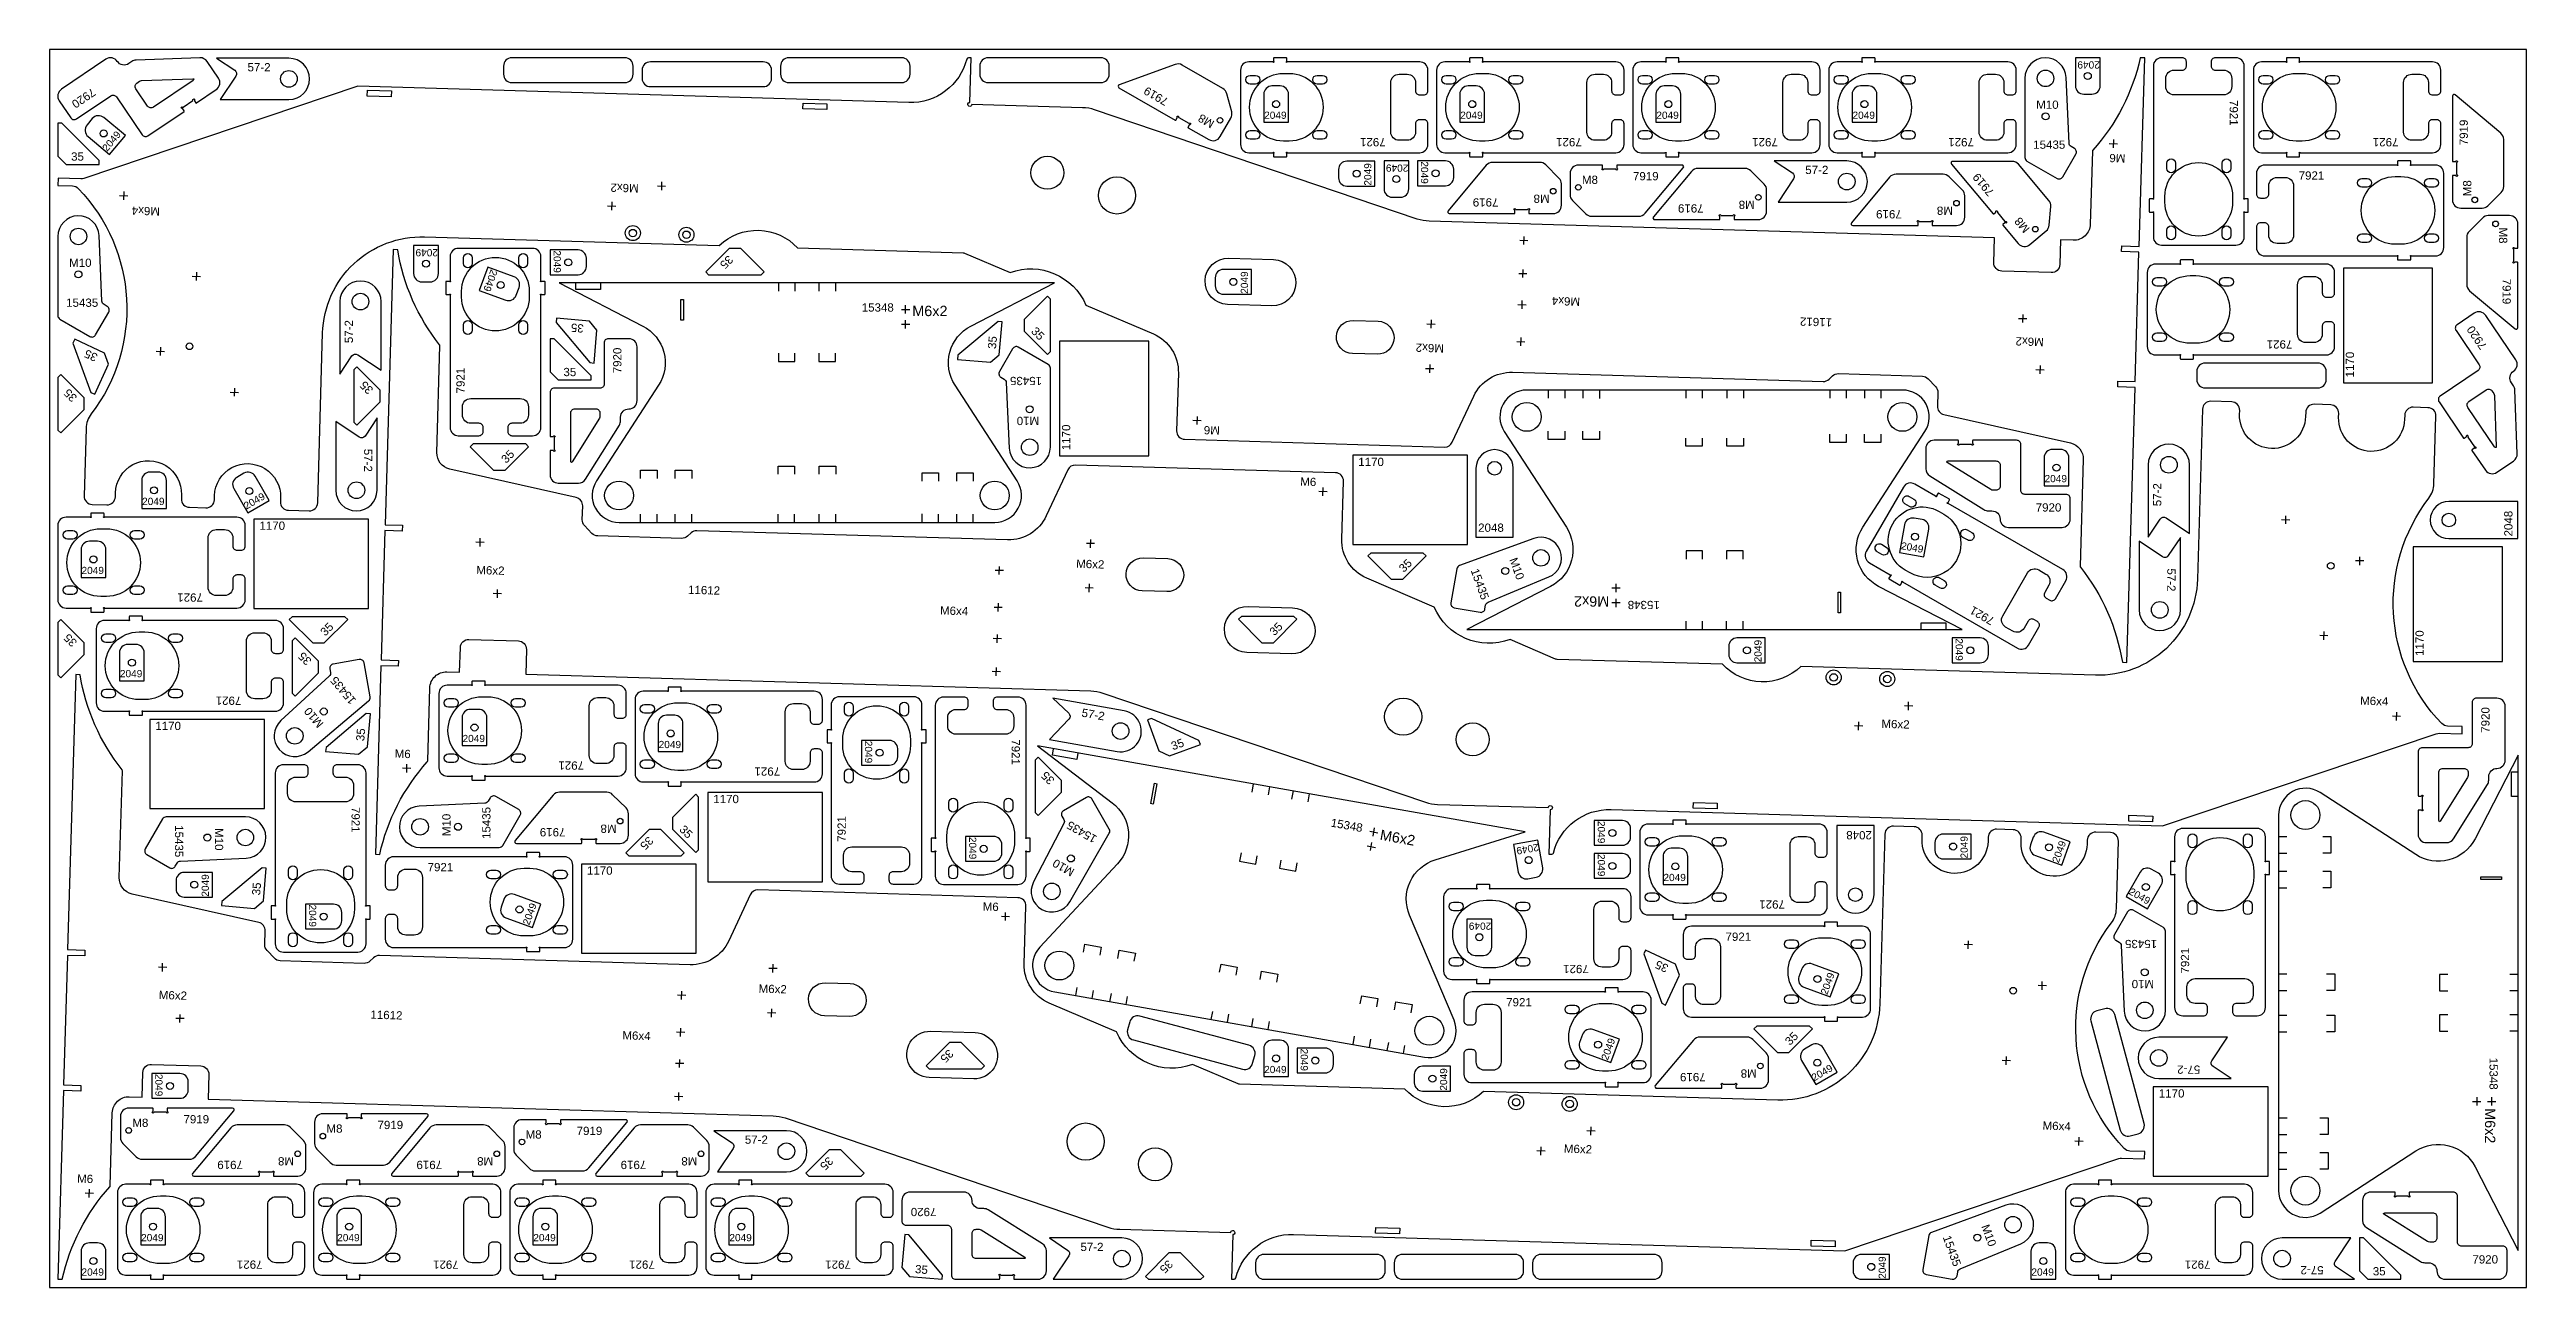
# Model space of a CAD drawing. Header units: millimetres. Extents: x 0 to 3000, y 0 to 1500.
import ezdxf

# ---------------------------------------------------------------- set-up
doc = ezdxf.new("R2010")
doc.units = ezdxf.units.MM
doc.header["$MEASUREMENT"] = 0
for name, color, linetype, true_color in [('CUT_OUTER', 7, 'Continuous', 0xffffff), ('Gravír', 1, 'Continuous', 0xff0000), ('Sheet', 18, 'Continuous', 0x000000)]:
    doc.layers.add(name, color=color, linetype=linetype, true_color=true_color)
doc.styles.add('Arial', font='txt', dxfattribs={"height": 0.2})

msp = doc.modelspace()

# ---------------------------------------------------------------- texts
at = {"color": 1, "true_color": 0xff0000, "attachment_point": 7, "style": 'Arial'}
for s, insert, char_height in [('15348', (983.7, 1182.3), 10), ('M6x2', (1044.9, 1176.8), 12.5)]:
    msp.add_mtext(s, dxfattribs=dict(at, insert=insert, char_height=char_height))
for s, insert, char_height, rotation in [('M6x2', (1889.1, 837.6), 12.5, 180), ('15348', (1950.3, 832.1), 10, 180), ('15348', (1551.2, 558.4), 10, 350), ('M6x2', (1610.6, 542.4), 12.5, 350), ('15348', (2955.1, 278.5), 10, 270), ('M6x2', (2949.6, 217.3), 12.5, 270)]:
    msp.add_mtext(s, dxfattribs=dict(at, insert=insert, char_height=char_height, rotation=rotation))
at = {"layer": 'Gravír', "color": 1, "true_color": 0xff0000, "attachment_point": 7, "style": 'Arial'}
for s, insert, char_height in [('57-2', (239.8, 1473.4), 10), ('2049', (1471.1, 1415.9), 8.75), ('2049', (1708.6, 1415.9), 8.75), ('2049', (1946.1, 1415.9), 8.75), ('2049', (2183.7, 1415.9), 8.75), ('M10', (2406.2, 1428), 10), ('15435', (2402.6, 1379.6), 10), ('35', (26.1, 1365.2), 10), ('7919', (1917.8, 1341.4), 10), ('57-2', (2126.5, 1349), 10), ('7921', (2724.1, 1342.2), 10), ('M8', (1856, 1337), 10), ('M10', (23.7, 1236.5), 10), ('15435', (20.1, 1188.1), 10), ('35', (622.4, 1104.1), 10), ('1170', (1585.1, 995.2), 10), ('2049', (2416.3, 975.6), 8.75), ('2049', (112.1, 948), 8.75), ('7920', (2405.6, 940), 10), ('1170', (254.2, 917.9), 10), ('2048', (1730.3, 915.5), 10), ('2049', (38.7, 864.3), 8.75), ('2049', (85.2, 739.3), 8.75), ('1170', (128.1, 675.3), 10), ('2049', (500.2, 660.7), 8.75), ('2049', (737.7, 653.4), 8.75), ('1170', (803.9, 586.7), 10), ('7921', (457.9, 504.2), 10), ('1170', (650.9, 500), 10), ('2049', (1954.7, 492.3), 8.75), ('7921', (2029.9, 419.9), 10), ('7921', (1764.2, 340.5), 10), ('2049', (1471.1, 259.6), 8.75), ('1170', (2554.7, 230), 10), ('M8', (100.3, 194.4), 10), ('7919', (162.2, 198.7), 10), ('M8', (335.4, 187.4), 10), ('7919', (397.2, 191.8), 10), ('M8', (576.6, 180.3), 10), ('7919', (638.4, 184.6), 10), ('57-2', (842.1, 174), 10), ('2049', (110.9, 55.9), 8.75), ('2049', (348.4, 55.9), 8.75), ('2049', (585.9, 55.9), 8.75), ('2049', (823.4, 55.9), 8.75), ('57-2', (1248.6, 44), 10), ('7920', (2934.5, 28.9), 10), ('2049', (38.7, 14.2), 8.75), ('2049', (2400.4, 14.2), 8.75), ('35', (2813.9, 14.5), 10)]:
    msp.add_mtext(s, dxfattribs=dict(at, insert=insert, char_height=char_height))
for s, insert, char_height, rotation in [('2049', (2483.3, 1485.8), 8.75, 180), ('7920', (51.4, 1454), 10, 214.1455), ('7919', (1356.1, 1440.1), 10, 150), ('M8', (1411.8, 1412.9), 10, 150), ('7921', (2640.4, 1438.8), 10, 270), ('7919', (2929.1, 1384), 10, 90), ('2049', (69.8, 1375.7), 8.75, 50), ('7921', (1618.3, 1392.8), 10, 180), ('7921', (1855.8, 1392.8), 10, 180), ('7921', (2093.3, 1392.8), 10, 180), ('7921', (2330.8, 1392.8), 10, 180), ('7921', (2845, 1392.8), 10, 180), ('2049', (1601.1, 1335.1), 8.75, 90), ('2049', (1645.8, 1360.8), 8.75, 180), ('2049', (1660.9, 1364.5), 8.75, 270), ('M6', (2514.4, 1373.1), 10, 178.3038), ('M6x2', (713.7, 1336.8), 10, 178.3038), ('M8', (1816.8, 1324.3), 10, 180), ('7919', (2356.1, 1327.6), 10, 130), ('M8', (2933.4, 1322.2), 10, 90), ('M6x4', (133.9, 1308.9), 10, 178.3038), ('7919', (1754.9, 1319.9), 10, 180), ('7919', (2003.4, 1312.6), 10, 180), ('M8', (2065.3, 1316.9), 10, 180), ('7919', (2243.4, 1305.5), 10, 180), ('M8', (2305.3, 1309.8), 10, 180), ('M8', (2399.2, 1283.1), 10, 130), ('M8', (2966.6, 1284.3), 10, 270), ('2049', (470.5, 1258.3), 8.75, 180), ('2049', (534.5, 1234.3), 8.75, 250), ('2049', (610.4, 1256.6), 8.75, 270), ('35', (821.9, 1251.4), 10, 225), ('2049', (1451.7, 1204), 8.75, 90), ('M6x4', (1853.9, 1199.5), 10, 178.3038), ('7919', (2970.9, 1222.4), 10, 270), ('57-2', (367.6, 1144.2), 10, 90), ('11612', (2159.1, 1174.4), 10, 178.3038), ('35', (647.4, 1166.9), 10, 175), ('35', (1146.4, 1136.8), 10, 85), ('35', (1188, 1157.7), 10, 315), ('M6x2', (1689, 1142.9), 10, 178.3038), ('M6x2', (2415.5, 1150.6), 10, 178.3038), ('7921', (2716.5, 1147.8), 10, 180), ('7920', (2952.8, 1140.8), 10, 124.1456), ('35', (59.3, 1130.5), 10, 155), ('7921', (502.9, 1083.3), 10, 90), ('7920', (692.8, 1107.7), 10, 90), ('1170', (2791.3, 1102.7), 10, 90), ('35', (34.3, 1079), 10, 135), ('35', (393, 1088.4), 10, 135), ('15435', (1202.1, 1103.5), 10, 180), ('M10', (1198.6, 1055.1), 10, 180), ('1170', (1236.4, 1014.5), 10, 90), ('M6', (1417.6, 1043.4), 10, 178.3038), ('57-2', (380.7, 1016.2), 10, 270), ('35', (553.1, 997.8), 10, 45), ('2049', (238.5, 942.3), 8.75, 30), ('M6', (1514.7, 971.4), 10, 358.3038), ('57-2', (2557.9, 946.6), 10, 90), ('2048', (2983.2, 910), 10, 90), ('2049', (2241.9, 894.6), 8.75, 350), ('M6x2', (516.8, 864.3), 10, 358.3038), ('M6x2', (1243.3, 871.9), 10, 358.3038), ('35', (1640.3, 865.6), 10, 45), ('15435', (1721, 868.8), 10, 290), ('M10', (1767.8, 882), 10, 290), ('57-2', (2564.8, 871.3), 10, 270), ('7921', (185.8, 841.1), 10, 180), ('11612', (773.2, 840.4), 10, 358.3038), ('M6x4', (1078.4, 815.3), 10, 358.3038), ('7921', (2356.6, 810.7), 10, 150), ('35', (34.3, 782.3), 10, 135), ('35', (334, 788.5), 10, 45), ('35', (1483.6, 788.8), 10, 45), ('2049', (2073.7, 757.5), 8.75, 90), ('2049', (2308.5, 786.5), 8.75, 270), ('1170', (2875.7, 765.2), 10, 90), ('35', (318.3, 760), 10, 135), ('15435', (372, 711.8), 10, 130), ('7921', (232.3, 716.1), 10, 180), ('M10', (332.6, 683.4), 10, 130), ('57-2', (1249.4, 691.7), 10, 350), ('M6x4', (2798.4, 706), 10, 358.3038), ('7920', (2955.4, 672.1), 10, 90), ('35', (381.2, 661.6), 10, 85), ('2049', (987.5, 662.4), 8.75, 270), ('7921', (1165.1, 664.2), 10, 270), ('35', (1360.6, 650.7), 10, 20), ('M6x2', (2218.6, 678), 10, 358.3038), ('M6', (417.9, 641.8), 10, 358.3038), ('7921', (647.4, 637.5), 10, 180), ('7921', (884.9, 630.3), 10, 180), ('35', (1218.2, 615.4), 10, 135), ('7921', (365.6, 582.2), 10, 270), ('M10', (485.8, 546.9), 10, 90), ('15435', (534.2, 543.4), 10, 90), ('7921', (964.5, 540), 10, 90), ('15435', (151.8, 560.1), 10, 270), ('M10', (200.2, 556.6), 10, 270), ('7919', (624.9, 556.7), 10, 180), ('M8', (686.7, 561), 10, 180), ('35', (725.2, 547.4), 10, 225), ('35', (761.9, 554), 10, 315), ('2049', (1113.6, 546), 8.75, 270), ('15435', (1269.6, 546.5), 10, 150), ('2049', (1875.1, 565.3), 8.75, 270), ('2048', (2207.2, 553.1), 10, 180), ('2049', (2323.4, 519.8), 8.75, 90), ('2049', (2433.5, 513.7), 8.75, 70), ('M10', (1242.3, 506.3), 10, 150), ('2049', (1802.8, 537.9), 8.75, 190), ('2049', (1875.1, 525.3), 8.75, 270), ('2049', (193.1, 473.5), 8.75, 90), ('35', (255.1, 474.8), 10, 85), ('2049', (2517.5, 477.1), 8.75, 330), ('2049', (314.1, 464), 8.75, 270), ('2049', (581.1, 438.2), 8.75, 70), ('M6', (1130.1, 456.6), 10, 358.3038), ('7921', (2101.9, 469.2), 10, 180), ('2049', (1746.2, 442.3), 8.75, 180), ('15435', (2552.6, 421.3), 10, 180), ('7921', (1864.3, 391), 10, 180), ('35', (1961.9, 390.3), 10, 155), ('7921', (2591.6, 380.4), 10, 90), ('M6x2', (858.7, 357.1), 10, 358.3038), ('2049', (2153.1, 353.9), 8.75, 70), ('M10', (2549, 372.8), 10, 180), ('M6x2', (132.2, 349.4), 10, 358.3038), ('11612', (388.5, 325.6), 10, 358.3038), ('M6x4', (693.7, 300.5), 10, 358.3038), ('2049', (1887.4, 274.5), 8.75, 70), ('35', (2108, 292.5), 10, 45), ('35', (1088.8, 289.4), 10, 225), ('2049', (1515.2, 289.5), 8.75, 270), ('2049', (2137.4, 249.6), 8.75, 30), ('2049', (128, 258.8), 8.75, 270), ('2049', (1692.9, 238.5), 8.75, 90), ('7919', (2005.9, 260), 10, 180), ('M8', (2067.7, 264.3), 10, 180), ('57-2', (2604.9, 269.1), 10, 180), ('M6x4', (2413.8, 191.1), 10, 358.3038), ('7919', (234.3, 153.6), 10, 180), ('M8', (296.1, 158), 10, 180), ('7919', (475.5, 153.6), 10, 180), ('M8', (537.3, 158), 10, 180), ('7919', (722.8, 153.6), 10, 180), ('M8', (784.6, 158), 10, 180), ('35', (943.1, 159.3), 10, 225), ('M6x2', (1834, 163.2), 10, 358.3038), ('M6', (33.3, 126.9), 10, 358.3038), ('7920', (1074.2, 96.6), 10, 180), ('15435', (2292.8, 60.9), 10, 290), ('M10', (2339.5, 74.1), 10, 290), ('7921', (258, 32.8), 10, 180), ('7921', (495.6, 32.8), 10, 180), ('7921', (733.1, 32.8), 10, 180), ('7921', (970.6, 32.8), 10, 180), ('35', (1354.5, 34.3), 10, 225), ('2049', (2224.2, 10.5), 8.75, 90), ('7921', (2617.3, 32.8), 10, 180), ('35', (1047.9, 17.4), 10, 355), ('57-2', (2754.3, 26), 10, 180)]:
    msp.add_mtext(s, dxfattribs=dict(at, insert=insert, char_height=char_height, rotation=rotation))

# ---------------------------------------------------------------- linework, layer by layer
at = {"color": 7, "true_color": 0xffffff}
for points in [[(190.8, 1485.6, 0.258618), (182.2, 1490), (104.8, 1487.1, 0.140541), (99.5, 1485.4), (96, 1482.9, -0.414214), (82.1, 1485.6, 0.414214), (68.2, 1488.3), (14.4, 1451.8, 0.414214), (11.7, 1437.9), (25.8, 1417.2, 0.414214), (32.7, 1415.9), (74.1, 1443.9, -0.414214), (81, 1442.6), (112.2, 1396.7, 0.414214), (119.1, 1395.3), (163, 1425.1, 0.414214), (163.1, 1425.8), (161.4, 1428.3, 0.317837), (160.9, 1428.5, -1.585786), (161.2, 1430.3, 0.317837), (161.8, 1430.3), (173.5, 1438.3, 0.317837), (173.7, 1438.8, -1.585786), (175.5, 1438.5, 0.317837), (175.5, 1437.9), (177.2, 1435.3, 0.414214), (177.9, 1435.2), (201.9, 1451.5, 0.414214), (204.6, 1465.4)], [(2537.7, 1489.8), (2532.3, 1490, -0.128983), (2474.8, 1378, 0.177145), (2474.3, 1376.8), (2471.7, 1288.3, -0.414214), (2451.1, 1268.9), (2435.6, 1269.4), (2434.7, 1239.4, -0.414214), (2424.4, 1229.7), (2364.5, 1231.5, -0.414214), (2354.8, 1241.7), (2355.6, 1271.7), (1671.1, 1292, -0.074313), (1656.6, 1294.6), (1265.8, 1426.9, 0.074313), (1251.2, 1429.5), (1117.1, 1433.5, -1), (1112.1, 1433.4, -0.429408), (1114.7, 1435.9), (1116.3, 1489.9), (1112.9, 1490, 0.351484), (1110.9, 1488.5, -0.351484), (1040.9, 1435.7), (373.2, 1455.5), (41.5, 1343.9, -0.088784), (38.1, 1343.4), (10.3, 1344.2), (10, 1335.2), (27.9, 1334.7, -0.195996), (34.8, 1331.6, -0.370573), (50.5, 1058.4, 0.156999), (44.3, 1041), (41.9, 959.1, 0.414214), (51.6, 948.8), (69.4, 948.3, 0.414214), (79.7, 958), (79.9, 963, -1), (159.8, 960.6), (159.7, 955.6, 0.414214), (169.4, 945.3), (189.4, 944.7, 0.414214), (199.7, 954.4), (199.8, 959.4, -1), (279.8, 957), (279.6, 952, 0.414214), (289.3, 941.8), (314.5, 941, 0.414214), (324.8, 950.7), (330.8, 1156.6, -0.414214), (454.3, 1273), (811.1, 1262.4, -0.421053), (906, 1259.6), (1106.4, 1253.7, -0.094015), (1108.2, 1253.3), (1163.4, 1229.7, -0.4), (1255.3, 1190.3), (1336.9, 1155.4, -0.308197), (1367.2, 1107.9), (1365.1, 1038, 0.414214), (1374.8, 1027.7), (1689.7, 1018.3, 0.2997), (1699, 1024.1), (1725.1, 1080.1, -0.2997), (1771.9, 1108.9), (2148.2, 1097.8, 0.198912), (2155.3, 1100.5), (2159.6, 1104.5, -0.198912), (2166.7, 1107.3), (2268.4, 1104.2, -0.198912), (2275.4, 1101.1), (2284.3, 1091.7, -0.198912), (2287, 1084.5), (2286.5, 1067.9, 0.359037), (2294.3, 1057.8), (2447.6, 1023.3, -0.359037), (2463.2, 1003.2), (2459.4, 873.9, 0.177176), (2459.8, 872.6, -0.128909), (2510.6, 757.5), (2516, 757.4), (2525.9, 1090.6), (2504.9, 1091.2), (2505.1, 1098.2), (2526.1, 1097.6), (2530.7, 1254.5), (2509.7, 1255.2), (2509.9, 1262.2), (2530.9, 1261.5)], [(202.2, 1489.4), (224.3, 1474.8, -0.414213), (225.7, 1467.9), (206.8, 1439.4), (290, 1439.4, 1), (290, 1489.4)], [(1430.8, 1416.9, 0.198912), (1431.8, 1424.4), (1425.9, 1446.5, 0.198912), (1421.2, 1452.6), (1371.7, 1481.2, 0.221695), (1363.3, 1481.9), (1295.6, 1457.3, 0.63707), (1295.3, 1453.7), (1363.5, 1414.3, 0.414214), (1364.2, 1414.5), (1365.7, 1417.2, 0.317837), (1365.7, 1417.7, -1.585786), (1367.4, 1418.2, 0.317837), (1367.6, 1417.7), (1379.9, 1410.6, 0.317837), (1380.5, 1410.6, -1.585786), (1381, 1408.9, 0.317837), (1380.4, 1408.7), (1378.9, 1406, 0.414214), (1379.1, 1405.3), (1404.2, 1390.8, 0.414214), (1417.8, 1394.5)], [(1669.5, 1475, 0.414214), (1659.5, 1485), (1499.3, 1485, 0.267949), (1498.9, 1484.7, -1.303225), (1498.2, 1485.4, 0.267949), (1498.5, 1485.9), (1498.5, 1489.5, 0.414214), (1498, 1490), (1483, 1490, 0.414214), (1482.5, 1489.5), (1482.5, 1485.9, 0.267949), (1482.7, 1485.4, -1.303225), (1482, 1484.7, 0.267949), (1481.6, 1485), (1452.5, 1485, 0.414214), (1442.5, 1475), (1442.5, 1385, 0.414214), (1452.5, 1375), (1481.6, 1375, 0.267949), (1482, 1375.2, -1.303225), (1482.7, 1374.6, 0.267949), (1482.5, 1374.1), (1482.5, 1370.5, 0.414214), (1483, 1370), (1498, 1370, 0.414214), (1498.5, 1370.5), (1498.5, 1374.1, 0.267949), (1498.2, 1374.6, -1.732051), (1499, 1375), (1659.5, 1375, 0.414214), (1669.5, 1385), (1669.5, 1410, 0.414214), (1664.5, 1415), (1659.5, 1415, 0.414214), (1654.5, 1410), (1654.5, 1400, -0.414214), (1644.5, 1390), (1634.5, 1390, -0.414214), (1624.5, 1400), (1624.5, 1460, -0.414214), (1634.5, 1470), (1644.5, 1470, -0.414214), (1654.5, 1460), (1654.5, 1450, 0.414214), (1659.5, 1445), (1664.5, 1445, 0.414214), (1669.5, 1450)], [(1501.5, 1471, -1), (1501.5, 1389), (1494.5, 1389, -1), (1494.5, 1471)], [(1907, 1475, 0.414214), (1897, 1485), (1736.8, 1485, 0.267949), (1736.4, 1484.7, -1.303225), (1735.7, 1485.4, 0.267949), (1736, 1485.9), (1736, 1489.5, 0.414214), (1735.5, 1490), (1720.5, 1490, 0.414214), (1720, 1489.5), (1720, 1485.9, 0.267949), (1720.2, 1485.4, -1.303225), (1719.5, 1484.7, 0.267949), (1719.1, 1485), (1690, 1485, 0.414214), (1680, 1475), (1680, 1385, 0.414214), (1690, 1375), (1719.1, 1375, 0.267949), (1719.5, 1375.2, -1.303225), (1720.2, 1374.6, 0.267949), (1720, 1374.1), (1720, 1370.5, 0.414214), (1720.5, 1370), (1735.5, 1370, 0.414214), (1736, 1370.5), (1736, 1374.1, 0.267949), (1735.7, 1374.6, -1.732051), (1736.5, 1375), (1897, 1375, 0.414214), (1907, 1385), (1907, 1410, 0.414214), (1902, 1415), (1897, 1415, 0.414214), (1892, 1410), (1892, 1400, -0.414214), (1882, 1390), (1872, 1390, -0.414214), (1862, 1400), (1862, 1460, -0.414214), (1872, 1470), (1882, 1470, -0.414214), (1892, 1460), (1892, 1450, 0.414214), (1897, 1445), (1902, 1445, 0.414214), (1907, 1450)], [(1739, 1471, -1), (1739, 1389), (1732, 1389, -1), (1732, 1471)], [(2144.5, 1475, 0.414214), (2134.5, 1485), (1974.4, 1485, 0.267949), (1973.9, 1484.7, -1.303225), (1973.2, 1485.4, 0.267949), (1973.5, 1485.9), (1973.5, 1489.5, 0.414214), (1973, 1490), (1958, 1490, 0.414214), (1957.5, 1489.5), (1957.5, 1485.9, 0.267949), (1957.7, 1485.4, -1.303225), (1957.1, 1484.7, 0.267949), (1956.6, 1485), (1927.5, 1485, 0.414214), (1917.5, 1475), (1917.5, 1385, 0.414214), (1927.5, 1375), (1956.6, 1375, 0.267949), (1957.1, 1375.2, -1.303225), (1957.7, 1374.6, 0.267949), (1957.5, 1374.1), (1957.5, 1370.5, 0.414214), (1958, 1370), (1973, 1370, 0.414214), (1973.5, 1370.5), (1973.5, 1374.1, 0.267949), (1973.2, 1374.6, -1.732051), (1974, 1375), (2134.5, 1375, 0.414214), (2144.5, 1385), (2144.5, 1410, 0.414214), (2139.5, 1415), (2134.5, 1415, 0.414214), (2129.5, 1410), (2129.5, 1400, -0.414214), (2119.5, 1390), (2109.5, 1390, -0.414214), (2099.5, 1400), (2099.5, 1460, -0.414214), (2109.5, 1470), (2119.5, 1470, -0.414214), (2129.5, 1460), (2129.5, 1450, 0.414214), (2134.5, 1445), (2139.5, 1445, 0.414214), (2144.5, 1450)], [(1976.5, 1471, -1), (1976.5, 1389), (1969.5, 1389, -1), (1969.5, 1471)], [(2382, 1475, 0.414214), (2372, 1485), (2211.9, 1485, 0.267949), (2211.4, 1484.7, -1.303225), (2210.8, 1485.4, 0.267949), (2211, 1485.9), (2211, 1489.5, 0.414214), (2210.5, 1490), (2195.5, 1490, 0.414214), (2195, 1489.5), (2195, 1485.9, 0.267949), (2195.3, 1485.4, -1.303225), (2194.6, 1484.7, 0.267949), (2194.1, 1485), (2165, 1485, 0.414214), (2155, 1475), (2155, 1385, 0.414214), (2165, 1375), (2194.1, 1375, 0.267949), (2194.6, 1375.2, -1.303225), (2195.3, 1374.6, 0.267949), (2195, 1374.1), (2195, 1370.5, 0.414214), (2195.5, 1370), (2210.5, 1370, 0.414214), (2211, 1370.5), (2211, 1374.1, 0.267949), (2210.8, 1374.6, -1.732051), (2211.5, 1375), (2372, 1375, 0.414214), (2382, 1385), (2382, 1410, 0.414214), (2377, 1415), (2372, 1415, 0.414214), (2367, 1410), (2367, 1400, -0.414214), (2357, 1390), (2347, 1390, -0.414214), (2337, 1400), (2337, 1460, -0.414214), (2347, 1470), (2357, 1470, -0.414214), (2367, 1460), (2367, 1450, 0.414214), (2372, 1445), (2377, 1445, 0.414214), (2382, 1450)], [(2214, 1471, -1), (2214, 1389), (2207, 1389, -1), (2207, 1471)], [(2392.5, 1369.1, 0.267949), (2395, 1364.8), (2431.4, 1343.8, 0.414214), (2438.3, 1345.6), (2454.3, 1373.3, 0.414214), (2452.4, 1380.1), (2448.5, 1382.4, -0.256076), (2446, 1386.5), (2442.5, 1466.1, 0.978023), (2392.5, 1465)], [(2483.7, 1490), (2453.7, 1490), (2453.7, 1456, 0.414214), (2463.7, 1446), (2473.7, 1446, 0.414214), (2483.7, 1456)], [(2558.1, 1490, 0.414214), (2548.1, 1480), (2548.1, 1319.9, 0.267949), (2548.4, 1319.4, -1.303225), (2547.7, 1318.8, 0.267949), (2547.3, 1319), (2543.6, 1319, 0.414214), (2543.1, 1318.5), (2543.1, 1303.5, 0.414214), (2543.6, 1303), (2547.3, 1303, 0.267949), (2547.7, 1303.2, -1.303225), (2548.4, 1302.6, 0.267949), (2548.1, 1302.1), (2548.1, 1273, 0.414214), (2558.1, 1263), (2648.1, 1263, 0.414214), (2658.1, 1273), (2658.1, 1302.1, 0.267949), (2657.9, 1302.6, -1.303225), (2658.6, 1303.2, 0.267949), (2659, 1303), (2662.6, 1303, 0.414214), (2663.1, 1303.5), (2663.1, 1318.5, 0.414214), (2662.6, 1319), (2659, 1319, 0.267949), (2658.6, 1318.8, -1.732051), (2658.1, 1319.5), (2658.1, 1480, 0.414214), (2648.1, 1490), (2623.1, 1490, 0.414214), (2618.1, 1485), (2618.1, 1480, 0.414214), (2623.1, 1475), (2633.1, 1475, -0.414214), (2643.1, 1465), (2643.1, 1455, -0.414214), (2633.1, 1445), (2573.1, 1445, -0.414214), (2563.1, 1455), (2563.1, 1465, -0.414214), (2573.1, 1475), (2583.1, 1475, 0.414214), (2588.1, 1480), (2588.1, 1485, 0.414214), (2583.1, 1490)], [(2896.2, 1475, 0.414214), (2886.2, 1485), (2726.1, 1485, 0.267949), (2725.7, 1484.7, -1.303225), (2725, 1485.4, 0.267949), (2725.2, 1485.9), (2725.2, 1489.5, 0.414214), (2724.7, 1490), (2709.7, 1490, 0.414214), (2709.2, 1489.5), (2709.2, 1485.9, 0.267949), (2709.5, 1485.4, -1.303225), (2708.8, 1484.7, 0.267949), (2708.4, 1485), (2679.2, 1485, 0.414214), (2669.2, 1475), (2669.2, 1385, 0.414214), (2679.2, 1375), (2708.4, 1375, 0.267949), (2708.8, 1375.2, -1.303225), (2709.5, 1374.6, 0.267949), (2709.2, 1374.1), (2709.2, 1370.5, 0.414214), (2709.7, 1370), (2724.7, 1370, 0.414214), (2725.2, 1370.5), (2725.2, 1374.1, 0.267949), (2725, 1374.6, -1.732051), (2725.7, 1375), (2886.2, 1375, 0.414214), (2896.2, 1385), (2896.2, 1410, 0.414214), (2891.2, 1415), (2886.2, 1415, 0.414214), (2881.2, 1410), (2881.2, 1400, -0.414214), (2871.2, 1390), (2861.2, 1390, -0.414214), (2851.2, 1400), (2851.2, 1460, -0.414214), (2861.2, 1470), (2871.2, 1470, -0.414214), (2881.2, 1460), (2881.2, 1450, 0.414214), (2886.2, 1445), (2891.2, 1445, 0.414214), (2896.2, 1450)], [(2728.2, 1471, -1), (2728.2, 1389), (2721.2, 1389, -1), (2721.2, 1471)], [(174.7, 1464.4, -0.270547), (173.8, 1462.6), (125.8, 1430.1, -0.414214), (118.8, 1431.4), (104.5, 1452.5, -0.414214), (105.9, 1459.4), (108.8, 1461.5, -0.140541), (111.4, 1462.3), (173.7, 1464.6, -0.125244)], [(1460.7, 1468.7, -1), (1460.7, 1458.2), (1454.2, 1458.2, -1), (1454.2, 1468.7)], [(1470.6, 1411.8), (1500.6, 1411.8), (1500.6, 1445.8, 0.414214), (1490.6, 1455.8), (1480.6, 1455.8, 0.414214), (1470.6, 1445.8)], [(1541.7, 1468.7, -1), (1541.7, 1458.2), (1535.2, 1458.2, -1), (1535.2, 1468.7)], [(1698.2, 1468.7, -1), (1698.2, 1458.2), (1691.7, 1458.2, -1), (1691.7, 1468.7)], [(1708.1, 1411.8), (1738.1, 1411.8), (1738.1, 1445.8, 0.414214), (1728.1, 1455.8), (1718.1, 1455.8, 0.414214), (1708.1, 1445.8)], [(1779.2, 1468.7, -1), (1779.2, 1458.2), (1772.7, 1458.2, -1), (1772.7, 1468.7)], [(1935.7, 1468.7, -1), (1935.7, 1458.2), (1929.2, 1458.2, -1), (1929.2, 1468.7)], [(1945.7, 1411.8), (1975.7, 1411.8), (1975.7, 1445.8, 0.414214), (1965.7, 1455.8), (1955.7, 1455.8, 0.414214), (1945.7, 1445.8)], [(2016.7, 1468.7, -1), (2016.7, 1458.2), (2010.2, 1458.2, -1), (2010.2, 1468.7)], [(2173.3, 1468.7, -1), (2173.3, 1458.2), (2166.8, 1458.2, -1), (2166.8, 1468.7)], [(2183.2, 1411.8), (2213.2, 1411.8), (2213.2, 1445.8, 0.414214), (2203.2, 1455.8), (2193.2, 1455.8, 0.414214), (2183.2, 1445.8)], [(2254.3, 1468.7, -1), (2254.3, 1458.2), (2247.8, 1458.2, -1), (2247.8, 1468.7)], [(2687.5, 1468.7, -1), (2687.5, 1458.2), (2681, 1458.2, -1), (2681, 1468.7)], [(2768.5, 1468.7, -1), (2768.5, 1458.2), (2762, 1458.2, -1), (2762, 1468.7)], [(2946.3, 1307.8, 0.198912), (2953.3, 1310.7), (2969.5, 1326.8, 0.198912), (2972.4, 1333.9), (2972.4, 1391.1, 0.221695), (2968.8, 1398.7), (2913.7, 1445, 0.63707), (2910.4, 1443.5), (2910.4, 1364.8, 0.414214), (2910.9, 1364.3), (2914, 1364.3, 0.317837), (2914.5, 1364.6, -1.585786), (2915.8, 1363.3, 0.317837), (2915.4, 1362.9), (2915.4, 1348.7, 0.317837), (2915.8, 1348.2, -1.585786), (2914.5, 1346.9, 0.317837), (2914, 1347.3), (2910.9, 1347.3, 0.414214), (2910.4, 1346.8), (2910.4, 1317.8, 0.414214), (2920.4, 1307.8)], [(72.7, 1372.7), (92, 1395.7), (65.9, 1417.5, 0.414214), (51.8, 1416.3), (45.4, 1408.6, 0.414214), (46.6, 1394.5)], [(1460.7, 1401.7, -1), (1460.7, 1391.2), (1454.2, 1391.2, -1), (1454.2, 1401.7)], [(1541.7, 1401.7, -1), (1541.7, 1391.2), (1535.2, 1391.2, -1), (1535.2, 1401.7)], [(1698.2, 1401.7, -1), (1698.2, 1391.2), (1691.7, 1391.2, -1), (1691.7, 1401.7)], [(1779.2, 1401.7, -1), (1779.2, 1391.2), (1772.7, 1391.2, -1), (1772.7, 1401.7)], [(1935.7, 1401.7, -1), (1935.7, 1391.2), (1929.2, 1391.2, -1), (1929.2, 1401.7)], [(2016.7, 1401.7, -1), (2016.7, 1391.2), (2010.2, 1391.2, -1), (2010.2, 1401.7)], [(2173.3, 1401.7, -1), (2173.3, 1391.2), (2166.8, 1391.2, -1), (2166.8, 1401.7)], [(2254.3, 1401.7, -1), (2254.3, 1391.2), (2247.8, 1391.2, -1), (2247.8, 1401.7)], [(2687.5, 1401.7, -1), (2687.5, 1391.2), (2681, 1391.2, -1), (2681, 1401.7)], [(2768.5, 1401.7, -1), (2768.5, 1391.2), (2762, 1391.2, -1), (2762, 1401.7)], [(1605.2, 1334.6), (1605.2, 1364.6), (1571.2, 1364.6, 0.414214), (1561.2, 1354.6), (1561.2, 1344.6, 0.414214), (1571.2, 1334.6)], [(1646.3, 1365), (1616.3, 1365), (1616.3, 1331, 0.414214), (1626.3, 1321), (1636.3, 1321, 0.414214), (1646.3, 1331)], [(1656.7, 1365), (1656.7, 1335), (1690.7, 1335, 0.414214), (1700.7, 1345), (1700.7, 1355, 0.414214), (1690.7, 1365)], [(1831.2, 1337.2, 0.198912), (1828.2, 1344.2), (1812.1, 1360.4, 0.198912), (1805, 1363.3), (1747.8, 1363.3, 0.221695), (1740.2, 1359.7), (1693.9, 1304.6, 0.63707), (1695.4, 1301.3), (1774.2, 1301.3, 0.414214), (1774.7, 1301.8), (1774.7, 1304.9, 0.317837), (1774.3, 1305.4, -1.585786), (1775.6, 1306.6, 0.317837), (1776.1, 1306.3), (1790.2, 1306.3, 0.317837), (1790.7, 1306.6, -1.585786), (1792, 1305.4, 0.317837), (1791.7, 1304.9), (1791.7, 1301.8, 0.414214), (1792.2, 1301.3), (1821.2, 1301.3, 0.414214), (1831.2, 1311.3)], [(1841.6, 1324.1, 0.198912), (1844.5, 1317.1), (1860.7, 1300.9, 0.198912), (1867.7, 1298), (1924.9, 1298, 0.221695), (1932.6, 1301.6), (1978.8, 1356.7, 0.63707), (1977.3, 1360), (1898.6, 1360, 0.414214), (1898.1, 1359.5), (1898.1, 1356.4, 0.317837), (1898.4, 1355.9, -1.585786), (1897.1, 1354.7, 0.317837), (1896.7, 1355), (1882.5, 1355, 0.317837), (1882, 1354.7, -1.585786), (1880.8, 1355.9, 0.317837), (1881.1, 1356.4), (1881.1, 1359.5, 0.414214), (1880.6, 1360), (1851.6, 1360, 0.414214), (1841.6, 1350)], [(2079.7, 1329.8, 0.198912), (2076.8, 1336.9), (2060.6, 1353, 0.198912), (2053.6, 1355.9), (1996.4, 1355.9, 0.221695), (1988.7, 1352.4), (1942.5, 1297.2, 0.63707), (1944, 1293.9), (2022.7, 1293.9, 0.414214), (2023.2, 1294.4), (2023.2, 1297.5, 0.317837), (2022.9, 1298, -1.585786), (2024.1, 1299.3, 0.317837), (2024.6, 1298.9), (2038.8, 1298.9, 0.317837), (2039.3, 1299.3, -1.585786), (2040.5, 1298, 0.317837), (2040.2, 1297.5), (2040.2, 1294.4, 0.414214), (2040.7, 1293.9), (2069.7, 1293.9, 0.414214), (2079.7, 1303.9)], [(2088.9, 1365), (2111, 1350.4, -0.414213), (2112.4, 1343.4), (2093.5, 1315), (2176.7, 1315, 1), (2176.7, 1365)], [(2418.3, 1280.3, 0.198912), (2421.9, 1287.1), (2423.9, 1309.8, 0.198912), (2421.6, 1317.1), (2384.8, 1360.9, 0.221695), (2377.1, 1364.5), (2305.2, 1364.5, 0.63707), (2303.6, 1361.2), (2354.2, 1300.9, 0.414214), (2354.9, 1300.9), (2357.3, 1302.8, 0.317837), (2357.4, 1303.4, -1.585786), (2359.2, 1303.2, 0.317837), (2359.3, 1302.7), (2368.4, 1291.8, 0.317837), (2369, 1291.7, -1.585786), (2368.8, 1289.9, 0.317837), (2368.2, 1289.8), (2365.9, 1287.8, 0.414214), (2365.8, 1287.1), (2384.4, 1264.9, 0.414214), (2398.5, 1263.7)], [(2562.1, 1322, -1), (2644.1, 1322), (2644.1, 1315, -1), (2562.1, 1315)], [(2564.4, 1362.2, -1), (2574.9, 1362.2), (2574.9, 1355.8, -1), (2564.4, 1355.8)], [(2631.4, 1362.2, -1), (2641.9, 1362.2), (2641.9, 1355.8, -1), (2631.4, 1355.8)], [(2672.9, 1260, 0.414214), (2682.9, 1250), (2843, 1250, 0.267949), (2843.5, 1250.2, -1.303225), (2844.2, 1249.6, 0.267949), (2843.9, 1249.1), (2843.9, 1245.5, 0.414214), (2844.4, 1245), (2859.4, 1245, 0.414214), (2859.9, 1245.5), (2859.9, 1249.1, 0.267949), (2859.7, 1249.6, -1.303225), (2860.3, 1250.2, 0.267949), (2860.8, 1250), (2889.9, 1250, 0.414214), (2899.9, 1260), (2899.9, 1350, 0.414214), (2889.9, 1360), (2860.8, 1360, 0.267949), (2860.3, 1359.7, -1.303225), (2859.7, 1360.4, 0.267949), (2859.9, 1360.9), (2859.9, 1364.5, 0.414214), (2859.4, 1365), (2844.4, 1365, 0.414214), (2843.9, 1364.5), (2843.9, 1360.9, 0.267949), (2844.2, 1360.4, -1.732051), (2843.4, 1360), (2682.9, 1360, 0.414214), (2672.9, 1350), (2672.9, 1325, 0.414214), (2677.9, 1320), (2682.9, 1320, 0.414214), (2687.9, 1325), (2687.9, 1335, -0.414214), (2697.9, 1345), (2707.9, 1345, -0.414214), (2717.9, 1335), (2717.9, 1275, -0.414214), (2707.9, 1265), (2697.9, 1265, -0.414214), (2687.9, 1275), (2687.9, 1285, 0.414214), (2682.9, 1290), (2677.9, 1290, 0.414214), (2672.9, 1285)], [(2319.7, 1322.7, 0.198912), (2316.7, 1329.8), (2300.6, 1345.9, 0.198912), (2293.5, 1348.8), (2236.4, 1348.8, 0.221695), (2228.7, 1345.3), (2182.4, 1290.1, 0.63707), (2184, 1286.8), (2262.7, 1286.8, 0.414214), (2263.2, 1287.3), (2263.2, 1290.4, 0.317837), (2262.8, 1290.9, -1.585786), (2264.1, 1292.2, 0.317837), (2264.6, 1291.8), (2278.7, 1291.8, 0.317837), (2279.2, 1292.2, -1.585786), (2280.5, 1290.9, 0.317837), (2280.2, 1290.4), (2280.2, 1287.3, 0.414214), (2280.7, 1286.8), (2309.7, 1286.8, 0.414214), (2319.7, 1296.8)], [(2800.7, 1333.2, -1), (2800.7, 1343.7), (2807.2, 1343.7, -1), (2807.2, 1333.2)], [(2840.9, 1264, -1), (2840.9, 1346), (2847.9, 1346, -1), (2847.9, 1264)], [(2881.7, 1333.2, -1), (2881.7, 1343.7), (2888.2, 1343.7, -1), (2888.2, 1333.2)], [(10, 1177.6, 0.267949), (12.5, 1173.3), (48.9, 1152.3, 0.414214), (55.7, 1154.1), (71.7, 1181.8, 0.414214), (69.9, 1188.6), (66, 1190.9, -0.256076), (63.5, 1195), (60, 1274.6, 0.978023), (10, 1273.5)], [(2953.7, 1298.7, 0.198912), (2946.6, 1295.8), (2930.5, 1279.6, 0.198912), (2927.6, 1272.6), (2927.6, 1215.4, 0.221695), (2931.1, 1207.7), (2986.3, 1161.5, 0.63707), (2989.6, 1163), (2989.6, 1241.7, 0.414214), (2989.1, 1242.2), (2986, 1242.2, 0.317837), (2985.5, 1241.9, -1.585786), (2984.2, 1243.1, 0.317837), (2984.6, 1243.6), (2984.6, 1257.8, 0.317837), (2984.2, 1258.3, -1.585786), (2985.5, 1259.5, 0.317837), (2986, 1259.2), (2989.1, 1259.2, 0.414214), (2989.6, 1259.7), (2989.6, 1288.7, 0.414214), (2979.6, 1298.7)], [(471, 1262.5), (441, 1262.5), (441, 1228.5, 0.414214), (451, 1218.5), (461, 1218.5, 0.414214), (471, 1228.5)], [(2564.4, 1281.2, -1), (2574.9, 1281.2), (2574.9, 1274.8, -1), (2564.4, 1274.8)], [(2631.4, 1281.2, -1), (2641.9, 1281.2), (2641.9, 1274.8, -1), (2631.4, 1274.8)], [(2800.7, 1266.2, -1), (2800.7, 1276.7), (2807.2, 1276.7, -1), (2807.2, 1266.2)], [(2881.7, 1266.2, -1), (2881.7, 1276.7), (2888.2, 1276.7, -1), (2888.2, 1266.2)], [(394.6, 525), (400, 524.8, -0.128983), (457.5, 636.8, 0.177145), (458, 638.1), (460.6, 726.5, -0.414214), (481.2, 745.9), (496.7, 745.5), (497.6, 775.5, -0.414214), (507.9, 785.2), (567.8, 783.4, -0.414214), (577.5, 773.1), (576.7, 743.1), (1261.2, 722.8, -0.074313), (1275.7, 720.2), (1666.5, 588, 0.074313), (1681.1, 585.3), (1815.2, 581.4, -1), (1820.2, 581.5, -0.429408), (1817.6, 578.9), (1816, 525), (1819.4, 524.9, 0.351484), (1821.4, 526.4, -0.351484), (1891.4, 579.1), (2559.1, 559.3), (2890.8, 671, -0.088784), (2894.2, 671.5), (2922, 670.7), (2922.3, 679.6), (2904.4, 680.2, -0.195996), (2897.5, 683.2, -0.370573), (2881.8, 956.5, 0.156999), (2888, 973.8), (2890.4, 1055.8, 0.414214), (2880.7, 1066), (2862.9, 1066.6, 0.414214), (2852.6, 1056.9), (2852.4, 1051.9, -1), (2772.5, 1054.2), (2772.6, 1059.2, 0.414214), (2762.9, 1069.5), (2742.9, 1070.1, 0.414214), (2732.6, 1060.4), (2732.5, 1055.4, -1), (2652.5, 1057.8), (2652.7, 1062.8, 0.414214), (2643, 1073.1), (2617.8, 1073.8, 0.414214), (2607.6, 1064.1), (2601.5, 858.2, -0.414214), (2478, 741.8), (2121.2, 752.4, -0.421053), (2026.3, 755.2), (1825.9, 761.1, -0.094015), (1824.1, 761.5), (1768.9, 785.2, -0.4), (1677, 824.5), (1595.4, 859.5, -0.308197), (1565.1, 906.9), (1567.2, 976.9, 0.414214), (1557.5, 987.2), (1242.7, 996.5, 0.2997), (1233.3, 990.7), (1207.2, 934.8, -0.2997), (1160.4, 905.9), (784.1, 917, 0.198912), (777, 914.3), (772.7, 910.3, -0.198912), (765.6, 907.6), (663.9, 910.6, -0.198912), (656.9, 913.7), (648, 923.1, -0.198912), (645.3, 930.3), (645.8, 947, 0.359037), (638, 957), (484.7, 991.6, -0.359037), (469.1, 1011.7), (472.9, 1140.9, 0.177176), (472.5, 1142.2, -0.128909), (421.7, 1257.3), (416.3, 1257.5), (406.4, 924.2), (427.4, 923.6), (427.2, 916.6), (406.2, 917.2), (401.6, 760.3), (422.6, 759.7), (422.4, 752.7), (401.4, 753.3)], [(585.1, 1032.1, 0.414214), (595.1, 1042.1), (595.1, 1202.2, 0.267949), (594.9, 1202.7, -1.303225), (595.6, 1203.4, 0.267949), (596, 1203.1), (599.6, 1203.1, 0.414214), (600.1, 1203.6), (600.1, 1218.6, 0.414214), (599.6, 1219.1), (596, 1219.1, 0.267949), (595.6, 1218.9, -1.303225), (594.9, 1219.5, 0.267949), (595.1, 1220), (595.1, 1249.1, 0.414214), (585.1, 1259.1), (495.1, 1259.1, 0.414214), (485.1, 1249.1), (485.1, 1220, 0.267949), (485.4, 1219.5, -1.303225), (484.7, 1218.9, 0.267949), (484.3, 1219.1), (480.6, 1219.1, 0.414214), (480.1, 1218.6), (480.1, 1203.6, 0.414214), (480.6, 1203.1), (484.3, 1203.1, 0.267949), (484.7, 1203.4, -1.732051), (485.1, 1202.6), (485.1, 1042.1, 0.414214), (495.1, 1032.1), (520.1, 1032.1, 0.414214), (525.1, 1037.1), (525.1, 1042.1, 0.414214), (520.1, 1047.1), (510.1, 1047.1, -0.414214), (500.1, 1057.1), (500.1, 1067.1, -0.414214), (510.1, 1077.1), (570.1, 1077.1, -0.414214), (580.1, 1067.1), (580.1, 1057.1, -0.414214), (570.1, 1047.1), (560.1, 1047.1, 0.414214), (555.1, 1042.1), (555.1, 1037.1, 0.414214), (560.1, 1032.1)], [(581.1, 1200.1, -1), (499.1, 1200.1), (499.1, 1207.1, -1), (581.1, 1207.1)], [(511.9, 1240.9, -1), (501.4, 1240.9), (501.4, 1247.4, -1), (511.9, 1247.4)], [(530.8, 1236.2), (520.5, 1208), (552.5, 1196.4, 0.414214), (565.3, 1202.3), (568.7, 1211.7, 0.414214), (562.8, 1224.6)], [(578.9, 1240.9, -1), (568.4, 1240.9), (568.4, 1247.4, -1), (578.9, 1247.4)], [(606.2, 1257.1), (606.2, 1227.1), (640.2, 1227.1, 0.414214), (650.2, 1237.1), (650.2, 1247.1, 0.414214), (640.2, 1257.1)], [(1482.3, 1245.6, -1), (1480.6, 1189.6), (1426.7, 1191.2, -1), (1428.3, 1247.2)], [(1455.8, 1203.5), (1455.8, 1233.5), (1421.8, 1233.5, 0.414214), (1411.8, 1223.5), (1411.8, 1213.5, 0.414214), (1421.8, 1203.5)], [(2767.7, 1230, 0.414214), (2757.7, 1240), (2597.5, 1240, 0.267949), (2597.1, 1239.7, -1.303225), (2596.4, 1240.4, 0.267949), (2596.7, 1240.9), (2596.7, 1244.5, 0.414214), (2596.2, 1245), (2581.2, 1245, 0.414214), (2580.7, 1244.5), (2580.7, 1240.9, 0.267949), (2580.9, 1240.4, -1.303225), (2580.2, 1239.7, 0.267949), (2579.8, 1240), (2550.7, 1240, 0.414214), (2540.7, 1230), (2540.7, 1140, 0.414214), (2550.7, 1130), (2579.8, 1130, 0.267949), (2580.2, 1130.2, -1.303225), (2580.9, 1129.6, 0.267949), (2580.7, 1129.1), (2580.7, 1125.5, 0.414214), (2581.2, 1125), (2596.2, 1125, 0.414214), (2596.7, 1125.5), (2596.7, 1129.1, 0.267949), (2596.4, 1129.6, -1.732051), (2597.2, 1130), (2757.7, 1130, 0.414214), (2767.7, 1140), (2767.7, 1165, 0.414214), (2762.7, 1170), (2757.7, 1170, 0.414214), (2752.7, 1165), (2752.7, 1155, -0.414214), (2742.7, 1145), (2732.7, 1145, -0.414214), (2722.7, 1155), (2722.7, 1215, -0.414214), (2732.7, 1225), (2742.7, 1225, -0.414214), (2752.7, 1215), (2752.7, 1205, 0.414214), (2757.7, 1200), (2762.7, 1200, 0.414214), (2767.7, 1205)], [(351.6, 1106.7), (366.2, 1128.7, -0.414213), (373.2, 1130.1), (401.6, 1111.3), (401.6, 1194.5, 1), (351.6, 1194.5)], [(951.8, 1217.1), (617.3, 1217.1), (718.6, 1164.9, -0.443873), (737.7, 1093.3), (662.5, 977.3, 0.594692), (689.8, 927.1), (1144.8, 927.1, 0.594692), (1172, 977.3), (1096.8, 1093.3, -0.443873), (1115.9, 1164.9), (1217.3, 1217.1)], [(2558.9, 1223.7, -1), (2558.9, 1213.2), (2552.4, 1213.2, -1), (2552.4, 1223.7)], [(2599.7, 1226, -1), (2599.7, 1144), (2592.7, 1144, -1), (2592.7, 1226)], [(2639.9, 1223.7, -1), (2639.9, 1213.2), (2633.4, 1213.2, -1), (2633.4, 1223.7)], [(511.9, 1159.9, -1), (501.4, 1159.9), (501.4, 1166.4, -1), (511.9, 1166.4)], [(578.9, 1159.9, -1), (568.4, 1159.9), (568.4, 1166.4, -1), (578.9, 1166.4)], [(1609.1, 1170.8, -1), (1607.9, 1130.8), (1578, 1131.7, -1), (1579.1, 1171.7)], [(2984.4, 1001.4, 0.258618), (2988.8, 1010.1), (2985.9, 1087.5, 0.140541), (2984.2, 1092.7), (2981.7, 1096.3, -0.414214), (2984.4, 1110.2, 0.414214), (2987.1, 1124), (2950.6, 1177.8, 0.414214), (2936.7, 1180.5), (2916, 1166.5, 0.414214), (2914.7, 1159.5), (2942.7, 1118.1, -0.414214), (2941.4, 1111.2), (2895.5, 1080, 0.414214), (2894.1, 1073.1), (2923.9, 1029.2, 0.414214), (2924.6, 1029.1), (2927.1, 1030.8, 0.317837), (2927.3, 1031.4, -1.585786), (2929.1, 1031, 0.317837), (2929.1, 1030.5), (2937.1, 1018.7, 0.317837), (2937.6, 1018.5, -1.585786), (2937.3, 1016.8, 0.317837), (2936.7, 1016.8), (2934.1, 1015, 0.414214), (2934, 1014.3), (2950.3, 990.3, 0.414214), (2964.2, 987.7)], [(640.7, 974.6, 0.258618), (649.2, 979.3), (690.2, 1045, 0.140541), (691.7, 1050.3), (691.7, 1054.6, -0.414214), (701.7, 1064.6, 0.414214), (711.7, 1074.6), (711.7, 1139.6, 0.414214), (701.7, 1149.6), (676.7, 1149.6, 0.414214), (671.7, 1144.6), (671.7, 1094.6, -0.414214), (666.7, 1089.6), (611.2, 1089.6, 0.414214), (606.2, 1084.6), (606.2, 1031.6, 0.414214), (606.7, 1031.1), (609.8, 1031.1, 0.317837), (610.3, 1031.4, -1.585786), (611.6, 1030.1, 0.317837), (611.2, 1029.7), (611.2, 1015.5, 0.317837), (611.6, 1015, -1.585786), (610.3, 1013.8, 0.317837), (609.8, 1014.1), (606.7, 1014.1, 0.414214), (606.2, 1013.6), (606.2, 984.6, 0.414214), (616.2, 974.6)], [(1212.2, 1114, 0.267949), (1209.7, 1118.3), (1173.3, 1139.4, 0.414214), (1166.5, 1137.5), (1150.5, 1109.8, 0.414214), (1152.3, 1103), (1156.2, 1100.7, -0.256076), (1158.7, 1096.6), (1162.3, 1017, 0.978023), (1212.2, 1018.1)], [(2558.9, 1156.7, -1), (2558.9, 1146.2), (2552.4, 1146.2, -1), (2552.4, 1156.7)], [(2639.9, 1156.7, -1), (2639.9, 1146.2), (2633.4, 1146.2, -1), (2633.4, 1156.7)], [(1982.2, 797.4), (2316.7, 797.4), (2215.3, 849.5, -0.443873), (2196.3, 921.2), (2271.5, 1037.2, 0.594692), (2244.2, 1087.4), (1789.2, 1087.4, 0.594692), (1761.9, 1037.2), (1837.2, 921.2, -0.443873), (1818.1, 849.5), (1716.7, 797.4)], [(2963.2, 1017.6, -0.270547), (2961.4, 1018.4), (2928.9, 1066.4, -0.414214), (2930.2, 1073.4), (2951.3, 1087.7, -0.414214), (2958.2, 1086.4), (2960.3, 1083.4, -0.140541), (2961.1, 1080.8), (2963.4, 1018.5, -0.125244)], [(396.7, 1053.8), (382.1, 1031.7, -0.414213), (375.1, 1030.3), (346.7, 1049.2), (346.7, 966, 1), (396.7, 966)], [(632.3, 999.8, -0.270547), (631.2, 1001.6), (631.2, 1059.6, -0.414214), (636.2, 1064.6), (661.7, 1064.6, -0.414214), (666.7, 1059.6), (666.7, 1056, -0.140541), (666, 1053.4), (633, 1000.5, -0.125244)], [(2272.5, 992.1, 0.258618), (2277.2, 983.6), (2342.9, 942.6, 0.140541), (2348.2, 941), (2352.5, 941, -0.414214), (2362.5, 931, 0.414214), (2372.5, 921), (2437.5, 921, 0.414214), (2447.5, 931), (2447.5, 956, 0.414214), (2442.5, 961), (2392.5, 961, -0.414214), (2387.5, 966), (2387.5, 1021.5, 0.414214), (2382.5, 1026.5), (2329.5, 1026.5, 0.414214), (2329, 1026), (2329, 1023, 0.317837), (2329.4, 1022.5, -1.585786), (2328.1, 1021.2, 0.317837), (2327.6, 1021.5), (2313.5, 1021.5, 0.317837), (2313, 1021.2, -1.585786), (2311.7, 1022.5, 0.317837), (2312, 1023), (2312, 1026, 0.414214), (2311.5, 1026.5), (2282.5, 1026.5, 0.414214), (2272.5, 1016.5)], [(2541.9, 909), (2556.5, 931.1, -0.414213), (2563.5, 932.5), (2591.9, 913.6), (2591.9, 996.8, 1), (2541.9, 996.8)], [(1727.7, 909), (1772.7, 909), (1772.7, 992.7, 1), (1727.7, 992.7)], [(2297.8, 1000.5, -0.270547), (2299.5, 1001.5), (2357.5, 1001.5, -0.414214), (2362.5, 996.5), (2362.5, 971, -0.414214), (2357.5, 966), (2354, 966, -0.140541), (2351.3, 966.8), (2298.5, 999.8, -0.125244)], [(2415.8, 971.4), (2445.8, 971.4), (2445.8, 1005.4, 0.414214), (2435.8, 1015.4), (2425.8, 1015.4, 0.414214), (2415.8, 1005.4)], [(111.6, 943.9), (141.6, 943.9), (141.6, 977.9, 0.414214), (131.6, 987.9), (121.6, 987.9, 0.414214), (111.6, 977.9)], [(240.1, 938.5), (266.1, 953.5), (249.1, 982.9, 0.414214), (235.5, 986.6), (226.8, 981.6, 0.414214), (223.1, 967.9)], [(2442, 856.3, 0.414214), (2438.4, 870), (2299.7, 950, 0.267949), (2299.2, 950, -1.303225), (2298.9, 951, 0.267949), (2299.4, 951.2), (2301.2, 954.3, 0.414214), (2301, 955), (2288, 962.5, 0.414214), (2287.3, 962.3), (2285.5, 959.2, 0.267949), (2285.5, 958.7, -1.303225), (2284.6, 958.5, 0.267949), (2284.3, 958.9), (2259.1, 973.5, 0.414214), (2245.4, 969.8), (2200.4, 891.8, 0.414214), (2204.1, 878.2), (2229.3, 863.6, 0.267949), (2229.8, 863.6, -1.303225), (2230.1, 862.7, 0.267949), (2229.6, 862.4), (2227.8, 859.3, 0.414214), (2228, 858.6), (2241, 851.1, 0.414214), (2241.7, 851.3), (2243.5, 854.4, 0.267949), (2243.5, 854.9, -1.732051), (2244.4, 854.9), (2383.4, 774.7, 0.414214), (2397, 778.3), (2409.5, 800, 0.414214), (2407.7, 806.8), (2403.4, 809.3, 0.414214), (2396.5, 807.5), (2391.5, 798.8, -0.414214), (2377.9, 795.2), (2369.2, 800.2, -0.414214), (2365.6, 813.8), (2395.6, 865.8, -0.414214), (2409.2, 869.5), (2417.9, 864.5, -0.414214), (2421.5, 850.8), (2416.5, 842.1, 0.414214), (2418.4, 835.3), (2422.7, 832.8, 0.414214), (2429.5, 834.6)], [(237, 923.3, 0.414214), (227, 933.3), (66.9, 933.3, 0.267949), (66.4, 933.1, -1.303225), (65.7, 933.8, 0.267949), (66, 934.2), (66, 937.8, 0.414214), (65.5, 938.3), (50.5, 938.3, 0.414214), (50, 937.8), (50, 934.2, 0.267949), (50.2, 933.8, -1.303225), (49.6, 933.1, 0.267949), (49.1, 933.3), (20, 933.3, 0.414214), (10, 923.3), (10, 833.3, 0.414214), (20, 823.3), (49.1, 823.3, 0.267949), (49.6, 823.6, -1.303225), (50.2, 822.9, 0.267949), (50, 822.5), (50, 818.8, 0.414214), (50.5, 818.3), (65.5, 818.3, 0.414214), (66, 818.8), (66, 822.5, 0.267949), (65.7, 822.9, -1.732051), (66.5, 823.3), (227, 823.3, 0.414214), (237, 833.3), (237, 858.3, 0.414214), (232, 863.3), (227, 863.3, 0.414214), (222, 858.3), (222, 848.3, -0.414214), (212, 838.3), (202, 838.3, -0.414214), (192, 848.3), (192, 908.3, -0.414214), (202, 918.3), (212, 918.3, -0.414214), (222, 908.3), (222, 898.3, 0.414214), (227, 893.3), (232, 893.3, 0.414214), (237, 898.3)], [(2294.5, 936.8, -1), (2253.5, 865.8), (2247.5, 869.3, -1), (2288.5, 940.3)], [(2240.7, 890.6), (2270.3, 885.4), (2276.2, 918.9, 0.414214), (2268.1, 930.5), (2258.2, 932.2, 0.414214), (2246.6, 924.1)], [(2258.1, 955.3, -1), (2252.9, 946.2), (2247.2, 949.4, -1), (2252.5, 958.5)], [(2989.7, 907.4), (2989.7, 952.4), (2906, 952.4, 1), (2906, 907.4)], [(28.2, 917.1, -1), (28.2, 906.6), (21.8, 906.6, -1), (21.8, 917.1)], [(69, 919.3, -1), (69, 837.3), (62, 837.3, -1), (62, 919.3)], [(38.2, 860.1), (68.2, 860.1), (68.2, 894.1, 0.414214), (58.2, 904.1), (48.2, 904.1, 0.414214), (38.2, 894.1)], [(109.2, 917.1, -1), (109.2, 906.6), (102.8, 906.6, -1), (102.8, 917.1)], [(1707.7, 874.7, 0.267949), (1704.5, 870.8), (1697.2, 829.4, 0.414214), (1701.3, 823.7), (1732.8, 818.1, 0.414214), (1738.6, 822.2), (1739.3, 826.6, -0.256076), (1742.3, 830.3), (1815.9, 860.9, 0.978023), (1797.8, 907.5)], [(2224.6, 897.2, -1), (2219.4, 888.1), (2213.7, 891.4, -1), (2219, 900.5)], [(2328.3, 914.8, -1), (2323, 905.7), (2317.4, 908.9, -1), (2322.6, 918)], [(2580.9, 908.8), (2566.2, 886.8, -0.414213), (2559.3, 885.4), (2530.9, 904.2), (2530.9, 821, 1), (2580.9, 821)], [(1323.2, 844.1, -1), (1324.4, 884), (1354.3, 883.1, -1), (1353.2, 843.2)], [(28.2, 850.1, -1), (28.2, 839.6), (21.8, 839.6, -1), (21.8, 850.1)], [(109.2, 850.1, -1), (109.2, 839.6), (102.8, 839.6, -1), (102.8, 850.1)], [(2294.8, 856.7, -1), (2289.5, 847.6), (2283.9, 850.9, -1), (2289.1, 860)], [(283.5, 798.3, 0.414214), (273.5, 808.3), (113.4, 808.3, 0.267949), (113, 808.1, -1.303225), (112.3, 808.8, 0.267949), (112.5, 809.2), (112.5, 812.8, 0.414214), (112, 813.3), (97, 813.3, 0.414214), (96.5, 812.8), (96.5, 809.2, 0.267949), (96.8, 808.8, -1.303225), (96.1, 808.1, 0.267949), (95.7, 808.3), (66.5, 808.3, 0.414214), (56.5, 798.3), (56.5, 708.3, 0.414214), (66.5, 698.3), (95.7, 698.3, 0.267949), (96.1, 698.6, -1.303225), (96.8, 697.9, 0.267949), (96.5, 697.5), (96.5, 693.8, 0.414214), (97, 693.3), (112, 693.3, 0.414214), (112.5, 693.8), (112.5, 697.5, 0.267949), (112.3, 697.9, -1.732051), (113, 698.3), (273.5, 698.3, 0.414214), (283.5, 708.3), (283.5, 733.3, 0.414214), (278.5, 738.3), (273.5, 738.3, 0.414214), (268.5, 733.3), (268.5, 723.3, -0.414214), (258.5, 713.3), (248.5, 713.3, -0.414214), (238.5, 723.3), (238.5, 783.3, -0.414214), (248.5, 793.3), (258.5, 793.3, -0.414214), (268.5, 783.3), (268.5, 773.3, 0.414214), (273.5, 768.3), (278.5, 768.3, 0.414214), (283.5, 773.3)], [(1450, 769.3, -1), (1451.7, 825.2), (1505.6, 823.6, -1), (1504, 767.7)], [(74.8, 792.1, -1), (74.8, 781.6), (68.3, 781.6, -1), (68.3, 792.1)], [(115.5, 794.3, -1), (115.5, 712.3), (108.5, 712.3, -1), (108.5, 794.3)], [(155.8, 792.1, -1), (155.8, 781.6), (149.3, 781.6, -1), (149.3, 792.1)], [(2077.8, 757), (2077.8, 787), (2043.8, 787, 0.414214), (2033.8, 777), (2033.8, 767, 0.414214), (2043.8, 757)], [(2304.4, 787), (2304.4, 757), (2338.4, 757, 0.414214), (2348.4, 767), (2348.4, 777, 0.414214), (2338.4, 787)], [(84.7, 735.1), (114.7, 735.1), (114.7, 769.1, 0.414214), (104.7, 779.1), (94.7, 779.1, 0.414214), (84.7, 769.1)], [(386.5, 710.8, 0.267949), (388.2, 715.5), (380.9, 756.9, 0.414214), (375.1, 761), (343.6, 755.4, 0.414214), (339.6, 749.6), (340.4, 745.2, -0.256076), (338.8, 740.7), (280.1, 686.8, 0.978023), (313.1, 649.2)], [(10, 10.2), (15.4, 10, -0.128983), (72.9, 122, 0.177145), (73.4, 123.2), (76, 211.7, -0.414214), (96.6, 231.1), (112.1, 230.6), (113, 260.6, -0.414214), (123.3, 270.3), (183.2, 268.5, -0.414214), (192.9, 258.3), (192, 228.3), (876.5, 208, -0.074313), (891.1, 205.4), (1281.9, 73.1, 0.074313), (1296.4, 70.5), (1430.6, 66.5, -1), (1435.6, 66.6, -0.429408), (1433, 64.1), (1431.4, 10.1), (1434.8, 10, 0.351484), (1436.8, 11.5, -0.351484), (1506.7, 64.3), (2174.5, 44.5), (2506.1, 156.1, -0.088784), (2509.6, 156.6), (2537.4, 155.8), (2537.7, 164.8), (2519.8, 165.3, -0.195996), (2512.9, 168.4, -0.370573), (2497.2, 441.6, 0.156999), (2503.4, 459), (2505.8, 540.9, 0.414214), (2496.1, 551.2), (2478.3, 551.7, 0.414214), (2468, 542), (2467.8, 537, -1), (2387.9, 539.4), (2388, 544.4, 0.414214), (2378.3, 554.7), (2358.3, 555.3, 0.414214), (2348, 545.6), (2347.9, 540.6, -1), (2267.9, 543), (2268.1, 548, 0.414214), (2258.4, 558.2), (2233.2, 559, 0.414214), (2222.9, 549.3), (2216.8, 343.4, -0.414214), (2093.3, 227), (1736.6, 237.6, -0.421053), (1641.7, 240.4), (1441.3, 246.3, -0.094015), (1439.5, 246.7), (1384.3, 270.3, -0.4), (1292.4, 309.7), (1210.8, 344.6, -0.308197), (1180.5, 392.1), (1182.6, 462, 0.414214), (1172.9, 472.3), (858, 481.7, 0.2997), (848.7, 475.9), (822.6, 419.9, -0.2997), (775.8, 391.1), (399.5, 402.2, 0.198912), (392.4, 399.5), (388.1, 395.5, -0.198912), (380.9, 392.7), (279.3, 395.8, -0.198912), (272.3, 398.9), (263.4, 408.3, -0.198912), (260.7, 415.5), (261.2, 432.1, 0.359037), (253.4, 442.2), (100, 476.7, -0.359037), (84.4, 496.8), (88.3, 626.1, 0.177176), (87.8, 627.4, -0.128909), (37.1, 742.5), (31.7, 742.6), (21.8, 409.4), (42.8, 408.8), (42.6, 401.8), (21.6, 402.4), (17, 245.5), (38, 244.8), (37.8, 237.8), (16.8, 238.5)], [(74.8, 725.1, -1), (74.8, 714.6), (68.3, 714.6, -1), (68.3, 725.1)], [(155.8, 725.1, -1), (155.8, 714.6), (149.3, 714.6, -1), (149.3, 725.1)], [(698.6, 719.7, 0.414214), (688.6, 729.7), (528.4, 729.7, 0.267949), (528, 729.5, -1.303225), (527.3, 730.2, 0.267949), (527.6, 730.6), (527.6, 734.2, 0.414214), (527.1, 734.7), (512.1, 734.7, 0.414214), (511.6, 734.2), (511.6, 730.6, 0.267949), (511.8, 730.2, -1.303225), (511.1, 729.5, 0.267949), (510.7, 729.7), (481.6, 729.7, 0.414214), (471.6, 719.7), (471.6, 629.7, 0.414214), (481.6, 619.7), (510.7, 619.7, 0.267949), (511.1, 620, -1.303225), (511.8, 619.3, 0.267949), (511.6, 618.9), (511.6, 615.2, 0.414214), (512.1, 614.7), (527.1, 614.7, 0.414214), (527.6, 615.2), (527.6, 618.9, 0.267949), (527.3, 619.3, -1.732051), (528.1, 619.7), (688.6, 619.7, 0.414214), (698.6, 629.7), (698.6, 654.7, 0.414214), (693.6, 659.7), (688.6, 659.7, 0.414214), (683.6, 654.7), (683.6, 644.7, -0.414214), (673.6, 634.7), (663.6, 634.7, -0.414214), (653.6, 644.7), (653.6, 704.7, -0.414214), (663.6, 714.7), (673.6, 714.7, -0.414214), (683.6, 704.7), (683.6, 694.7, 0.414214), (688.6, 689.7), (693.6, 689.7, 0.414214), (698.6, 694.7)], [(936.1, 712.5, 0.414214), (926.1, 722.5), (766, 722.5, 0.267949), (765.5, 722.3, -1.303225), (764.8, 722.9, 0.267949), (765.1, 723.4), (765.1, 727, 0.414214), (764.6, 727.5), (749.6, 727.5, 0.414214), (749.1, 727), (749.1, 723.4, 0.267949), (749.3, 722.9, -1.303225), (748.7, 722.3, 0.267949), (748.2, 722.5), (719.1, 722.5, 0.414214), (709.1, 712.5), (709.1, 622.5, 0.414214), (719.1, 612.5), (748.2, 612.5, 0.267949), (748.7, 612.8, -1.303225), (749.3, 612.1, 0.267949), (749.1, 611.6), (749.1, 608, 0.414214), (749.6, 607.5), (764.6, 607.5, 0.414214), (765.1, 608), (765.1, 611.6, 0.267949), (764.8, 612.1, -1.732051), (765.6, 612.5), (926.1, 612.5, 0.414214), (936.1, 622.5), (936.1, 647.5, 0.414214), (931.1, 652.5), (926.1, 652.5, 0.414214), (921.1, 647.5), (921.1, 637.5, -0.414214), (911.1, 627.5), (901.1, 627.5, -0.414214), (891.1, 637.5), (891.1, 697.5, -0.414214), (901.1, 707.5), (911.1, 707.5, -0.414214), (921.1, 697.5), (921.1, 687.5, 0.414214), (926.1, 682.5), (931.1, 682.5, 0.414214), (936.1, 687.5)], [(489.8, 713.5, -1), (489.8, 703), (483.3, 703, -1), (483.3, 713.5)], [(530.6, 715.7, -1), (530.6, 633.7), (523.6, 633.7, -1), (523.6, 715.7)], [(499.7, 656.5), (529.7, 656.5), (529.7, 690.5, 0.414214), (519.7, 700.5), (509.7, 700.5, 0.414214), (499.7, 690.5)], [(570.8, 713.5, -1), (570.8, 703), (564.3, 703, -1), (564.3, 713.5)], [(727.3, 706.3, -1), (727.3, 695.8), (720.8, 695.8, -1), (720.8, 706.3)], [(768.1, 708.5, -1), (768.1, 626.5), (761.1, 626.5, -1), (761.1, 708.5)], [(737.2, 649.3), (767.2, 649.3), (767.2, 683.3, 0.414214), (757.2, 693.3), (747.2, 693.3, 0.414214), (737.2, 683.3)], [(808.3, 706.3, -1), (808.3, 695.8), (801.8, 695.8, -1), (801.8, 706.3)], [(1046.7, 488.8, 0.414214), (1056.7, 498.8), (1056.7, 658.9, 0.267949), (1056.5, 659.3, -1.303225), (1057.1, 660, 0.267949), (1057.6, 659.8), (1061.2, 659.8, 0.414214), (1061.7, 660.3), (1061.7, 675.3, 0.414214), (1061.2, 675.8), (1057.6, 675.8, 0.267949), (1057.1, 675.5, -1.303225), (1056.5, 676.2, 0.267949), (1056.7, 676.6), (1056.7, 705.8, 0.414214), (1046.7, 715.8), (956.7, 715.8, 0.414214), (946.7, 705.8), (946.7, 676.6, 0.267949), (947, 676.2, -1.303225), (946.3, 675.5, 0.267949), (945.8, 675.8), (942.2, 675.8, 0.414214), (941.7, 675.3), (941.7, 660.3, 0.414214), (942.2, 659.8), (945.8, 659.8, 0.267949), (946.3, 660, -1.732051), (946.7, 659.3), (946.7, 498.8, 0.414214), (956.7, 488.8), (981.7, 488.8, 0.414214), (986.7, 493.8), (986.7, 498.8, 0.414214), (981.7, 503.8), (971.7, 503.8, -0.414214), (961.7, 513.8), (961.7, 523.8, -0.414214), (971.7, 533.8), (1031.7, 533.8, -0.414214), (1041.7, 523.8), (1041.7, 513.8, -0.414214), (1031.7, 503.8), (1021.7, 503.8, 0.414214), (1016.7, 498.8), (1016.7, 493.8, 0.414214), (1021.7, 488.8)], [(1042.7, 656.8, -1), (960.7, 656.8), (960.7, 663.8, -1), (1042.7, 663.8)], [(973.5, 697.5, -1), (963, 697.5), (963, 704, -1), (973.5, 704)], [(1040.5, 697.5, -1), (1030, 697.5), (1030, 704, -1), (1040.5, 704)], [(1082.8, 715.4, 0.414214), (1072.8, 705.4), (1072.8, 545.3, 0.267949), (1073.1, 544.9, -1.303225), (1072.4, 544.2, 0.267949), (1071.9, 544.4), (1068.3, 544.4, 0.414214), (1067.8, 543.9), (1067.8, 528.9, 0.414214), (1068.3, 528.4), (1071.9, 528.4, 0.267949), (1072.4, 528.7, -1.303225), (1073.1, 528, 0.267949), (1072.8, 527.6), (1072.8, 498.4, 0.414214), (1082.8, 488.4), (1172.8, 488.4, 0.414214), (1182.8, 498.4), (1182.8, 527.6, 0.267949), (1182.6, 528, -1.303225), (1183.2, 528.7, 0.267949), (1183.7, 528.4), (1187.3, 528.4, 0.414214), (1187.8, 528.9), (1187.8, 543.9, 0.414214), (1187.3, 544.4), (1183.7, 544.4, 0.267949), (1183.2, 544.2, -1.732051), (1182.8, 544.9), (1182.8, 705.4, 0.414214), (1172.8, 715.4), (1147.8, 715.4, 0.414214), (1142.8, 710.4), (1142.8, 705.4, 0.414214), (1147.8, 700.4), (1157.8, 700.4, -0.414214), (1167.8, 690.4), (1167.8, 680.4, -0.414214), (1157.8, 670.4), (1097.8, 670.4, -0.414214), (1087.8, 680.4), (1087.8, 690.4, -0.414214), (1097.8, 700.4), (1107.8, 700.4, 0.414214), (1112.8, 705.4), (1112.8, 710.4, 0.414214), (1107.8, 715.4)], [(1215.2, 714), (1234.4, 695.8, -0.414213), (1234.6, 688.7), (1211.1, 664), (1293, 649.5, 1), (1301.7, 698.8)], [(2903.2, 539, 0.258618), (2911.7, 543.7), (2952.8, 609.4, 0.140541), (2954.3, 614.7), (2954.3, 619, -0.414214), (2964.3, 629, 0.414214), (2974.3, 639), (2974.3, 704, 0.414214), (2964.3, 714), (2939.3, 714, 0.414214), (2934.3, 709), (2934.3, 659, -0.414214), (2929.3, 654), (2873.8, 654, 0.414214), (2868.8, 649), (2868.8, 596, 0.414214), (2869.3, 595.5), (2872.4, 595.5, 0.317837), (2872.8, 595.9, -1.585786), (2874.1, 594.6, 0.317837), (2873.8, 594.1), (2873.8, 580, 0.317837), (2874.1, 579.5, -1.585786), (2872.8, 578.2, 0.317837), (2872.4, 578.5), (2869.3, 578.5, 0.414214), (2868.8, 578), (2868.8, 549, 0.414214), (2878.8, 539)], [(983.3, 662.9), (983.3, 632.9), (1017.3, 632.9, 0.414214), (1027.3, 642.9), (1027.3, 652.9, 0.414214), (1017.3, 662.9)], [(283.3, 633.4, 0.414214), (273.3, 623.4), (273.3, 463.2, 0.267949), (273.6, 462.8, -1.303225), (272.9, 462.1, 0.267949), (272.5, 462.4), (268.8, 462.4, 0.414214), (268.3, 461.9), (268.3, 446.9, 0.414214), (268.8, 446.4), (272.5, 446.4, 0.267949), (272.9, 446.6, -1.303225), (273.6, 445.9, 0.267949), (273.3, 445.5), (273.3, 416.4, 0.414214), (283.3, 406.4), (373.3, 406.4, 0.414214), (383.3, 416.4), (383.3, 445.5, 0.267949), (383.1, 445.9, -1.303225), (383.8, 446.6, 0.267949), (384.2, 446.4), (387.8, 446.4, 0.414214), (388.3, 446.9), (388.3, 461.9, 0.414214), (387.8, 462.4), (384.2, 462.4, 0.267949), (383.8, 462.1, -1.732051), (383.3, 462.9), (383.3, 623.4, 0.414214), (373.3, 633.4), (348.3, 633.4, 0.414214), (343.3, 628.4), (343.3, 623.4, 0.414214), (348.3, 618.4), (358.3, 618.4, -0.414214), (368.3, 608.4), (368.3, 598.4, -0.414214), (358.3, 588.4), (298.3, 588.4, -0.414214), (288.3, 598.4), (288.3, 608.4, -0.414214), (298.3, 618.4), (308.3, 618.4, 0.414214), (313.3, 623.4), (313.3, 628.4, 0.414214), (308.3, 633.4)], [(489.8, 646.5, -1), (489.8, 636), (483.3, 636, -1), (483.3, 646.5)], [(570.8, 646.5, -1), (570.8, 636), (564.3, 636, -1), (564.3, 646.5)], [(727.3, 639.3, -1), (727.3, 628.8), (720.8, 628.8, -1), (720.8, 639.3)], [(808.3, 639.3, -1), (808.3, 628.8), (801.8, 628.8, -1), (801.8, 639.3)], [(1525.8, 598.2), (1196.4, 656.3), (1287.2, 587.3, -0.443873), (1293.5, 513.4), (1199.3, 412.2, 0.594692), (1217.4, 358.1), (1665.5, 279.1, 0.594692), (1701.1, 323.8), (1647.2, 451.1, -0.443873), (1678.4, 518.3), (1787.3, 552.1)], [(2989.8, 310.4), (2989.8, 644.9), (2937.7, 543.6, -0.443873), (2866, 524.5), (2750, 599.7, 0.594692), (2699.8, 572.4), (2699.8, 117.4, 0.594692), (2750, 90.2), (2866, 165.4, -0.443873), (2937.7, 146.3), (2989.8, 44.9)], [(701.1, 573.9, 0.198912), (698.2, 581), (682, 597.1, 0.198912), (675, 600.1), (617.8, 600.1, 0.221695), (610.1, 596.5), (563.9, 541.4, 0.63707), (565.4, 538.1), (644.1, 538.1, 0.414214), (644.6, 538.6), (644.6, 541.7, 0.317837), (644.3, 542.1, -1.585786), (645.6, 543.4, 0.317837), (646, 543.1), (660.2, 543.1, 0.317837), (660.7, 543.4, -1.585786), (661.9, 542.1, 0.317837), (661.6, 541.7), (661.6, 538.6, 0.414214), (662.1, 538.1), (691.1, 538.1, 0.414214), (701.1, 548.1)], [(973.5, 616.5, -1), (963, 616.5), (963, 623, -1), (973.5, 623)], [(1040.5, 616.5, -1), (1030, 616.5), (1030, 623, -1), (1040.5, 623)], [(2894.8, 564.3, -0.270547), (2893.8, 566), (2893.8, 624, -0.414214), (2898.8, 629), (2924.3, 629, -0.414214), (2929.3, 624), (2929.3, 620.5, -0.140541), (2928.5, 617.8), (2895.5, 565, -0.125244)], [(141.3, 570.2, 0.267949), (137, 567.7), (116, 531.3, 0.414214), (117.8, 524.5), (145.5, 508.5, 0.414214), (152.3, 510.3), (154.6, 514.2, -0.256076), (158.7, 516.7), (238.3, 520.3, 0.978023), (237.2, 570.2)], [(544.7, 533.2, 0.267949), (549, 535.7), (570.1, 572.1, 0.414214), (568.2, 579), (540.5, 595, 0.414214), (533.7, 593.1), (531.4, 589.3, -0.256076), (527.3, 586.8), (447.7, 583.2, 0.978023), (448.8, 533.2)], [(1086.8, 547.4, -1), (1168.8, 547.4), (1168.8, 540.4, -1), (1086.8, 540.4)], [(1089.1, 587.7, -1), (1099.6, 587.7), (1099.6, 581.2, -1), (1089.1, 581.2)], [(1156.1, 587.7, -1), (1166.6, 587.7), (1166.6, 581.2, -1), (1156.1, 581.2)], [(1283.6, 550.5, 0.267949), (1283.6, 555.5), (1262.6, 591.9, 0.414214), (1255.8, 593.7), (1228.1, 577.7, 0.414214), (1226.2, 570.9), (1228.5, 567, -0.256076), (1228.6, 562.2), (1191.8, 491.5, 0.978023), (1235.7, 467.4)], [(1109.4, 546.5), (1109.4, 516.5), (1143.4, 516.5, 0.414214), (1153.4, 526.5), (1153.4, 536.5, 0.414214), (1143.4, 546.5)], [(1802.6, 542), (1773, 536.8), (1778.9, 503.3, 0.414214), (1790.5, 495.2), (1800.4, 497, 0.414214), (1808.5, 508.5)], [(1871, 565.8), (1871, 535.8), (1905, 535.8, 0.414214), (1915, 545.8), (1915, 555.8, 0.414214), (1905, 565.8)], [(2153.1, 551.4, 0.414214), (2143.1, 561.4), (1982.9, 561.4, 0.267949), (1982.5, 561.2, -1.303225), (1981.8, 561.8, 0.267949), (1982.1, 562.3), (1982.1, 565.9, 0.414214), (1981.6, 566.4), (1966.6, 566.4, 0.414214), (1966.1, 565.9), (1966.1, 562.3, 0.267949), (1966.3, 561.8, -1.303225), (1965.6, 561.2, 0.267949), (1965.2, 561.4), (1936.1, 561.4, 0.414214), (1926.1, 551.4), (1926.1, 461.4, 0.414214), (1936.1, 451.4), (1965.2, 451.4, 0.267949), (1965.6, 451.7, -1.303225), (1966.3, 451, 0.267949), (1966.1, 450.5), (1966.1, 446.9, 0.414214), (1966.6, 446.4), (1981.6, 446.4, 0.414214), (1982.1, 446.9), (1982.1, 450.5, 0.267949), (1981.8, 451, -1.732051), (1982.6, 451.4), (2143.1, 451.4, 0.414214), (2153.1, 461.4), (2153.1, 486.4, 0.414214), (2148.1, 491.4), (2143.1, 491.4, 0.414214), (2138.1, 486.4), (2138.1, 476.4, -0.414214), (2128.1, 466.4), (2118.1, 466.4, -0.414214), (2108.1, 476.4), (2108.1, 536.4, -0.414214), (2118.1, 546.4), (2128.1, 546.4, -0.414214), (2138.1, 536.4), (2138.1, 526.4, 0.414214), (2143.1, 521.4), (2148.1, 521.4, 0.414214), (2153.1, 526.4)], [(1944.3, 545.2, -1), (1944.3, 534.7), (1937.8, 534.7, -1), (1937.8, 545.2)], [(1985.1, 547.4, -1), (1985.1, 465.4), (1978.1, 465.4, -1), (1978.1, 547.4)], [(2025.3, 545.2, -1), (2025.3, 534.7), (2018.8, 534.7, -1), (2018.8, 545.2)], [(2209.8, 559.7), (2164.8, 559.7), (2164.8, 475.9, 1), (2209.8, 475.9)], [(2327.6, 519.3), (2327.6, 549.3), (2293.6, 549.3, 0.414214), (2283.6, 539.3), (2283.6, 529.3, 0.414214), (2293.6, 519.3)], [(2437.2, 511.8), (2447.4, 540), (2415.5, 551.6, 0.414214), (2402.7, 545.6), (2399.3, 536.2, 0.414214), (2405.2, 523.4)], [(2673.8, 329.2, 0.414214), (2683.8, 339.2), (2683.8, 499.3, 0.267949), (2683.6, 499.8, -1.303225), (2684.3, 500.5, 0.267949), (2684.7, 500.2), (2688.3, 500.2, 0.414214), (2688.8, 500.7), (2688.8, 515.7, 0.414214), (2688.3, 516.2), (2684.7, 516.2, 0.267949), (2684.3, 516, -1.303225), (2683.6, 516.6, 0.267949), (2683.8, 517.1), (2683.8, 546.2, 0.414214), (2673.8, 556.2), (2583.8, 556.2, 0.414214), (2573.8, 546.2), (2573.8, 517.1, 0.267949), (2574.1, 516.6, -1.303225), (2573.4, 516, 0.267949), (2573, 516.2), (2569.3, 516.2, 0.414214), (2568.8, 515.7), (2568.8, 500.7, 0.414214), (2569.3, 500.2), (2573, 500.2, 0.267949), (2573.4, 500.5, -1.732051), (2573.8, 499.7), (2573.8, 339.2, 0.414214), (2583.8, 329.2), (2608.8, 329.2, 0.414214), (2613.8, 334.2), (2613.8, 339.2, 0.414214), (2608.8, 344.2), (2598.8, 344.2, -0.414214), (2588.8, 354.2), (2588.8, 364.2, -0.414214), (2598.8, 374.2), (2658.8, 374.2, -0.414214), (2668.8, 364.2), (2668.8, 354.2, -0.414214), (2658.8, 344.2), (2648.8, 344.2, 0.414214), (2643.8, 339.2), (2643.8, 334.2, 0.414214), (2648.8, 329.2)], [(2669.8, 497.2, -1), (2587.8, 497.2), (2587.8, 504.2, -1), (2669.8, 504.2)], [(2600.6, 538, -1), (2590.1, 538), (2590.1, 544.5, -1), (2600.6, 544.5)], [(2667.6, 538, -1), (2657.1, 538), (2657.1, 544.5, -1), (2667.6, 544.5)], [(289.6, 505.6, -1), (300.1, 505.6), (300.1, 499.1, -1), (289.6, 499.1)], [(356.6, 505.6, -1), (367.1, 505.6), (367.1, 499.1, -1), (356.6, 499.1)], [(406.7, 421.9, 0.414214), (416.7, 411.9), (576.8, 411.9, 0.267949), (577.2, 412.2, -1.303225), (577.9, 411.5, 0.267949), (577.7, 411.1), (577.7, 407.4, 0.414214), (578.2, 406.9), (593.2, 406.9, 0.414214), (593.7, 407.4), (593.7, 411.1, 0.267949), (593.4, 411.5, -1.303225), (594.1, 412.2, 0.267949), (594.5, 411.9), (623.7, 411.9, 0.414214), (633.7, 421.9), (633.7, 511.9, 0.414214), (623.7, 521.9), (594.5, 521.9, 0.267949), (594.1, 521.7, -1.303225), (593.4, 522.4, 0.267949), (593.7, 522.8), (593.7, 526.4, 0.414214), (593.2, 526.9), (578.2, 526.9, 0.414214), (577.7, 526.4), (577.7, 522.8, 0.267949), (577.9, 522.4, -1.732051), (577.2, 521.9), (416.7, 521.9, 0.414214), (406.7, 511.9), (406.7, 486.9, 0.414214), (411.7, 481.9), (416.7, 481.9, 0.414214), (421.7, 486.9), (421.7, 496.9, -0.414214), (431.7, 506.9), (441.7, 506.9, -0.414214), (451.7, 496.9), (451.7, 436.9, -0.414214), (441.7, 426.9), (431.7, 426.9, -0.414214), (421.7, 436.9), (421.7, 446.9, 0.414214), (416.7, 451.9), (411.7, 451.9, 0.414214), (406.7, 446.9)], [(1089.1, 506.7, -1), (1099.6, 506.7), (1099.6, 500.2, -1), (1089.1, 500.2)], [(1156.1, 506.7, -1), (1166.6, 506.7), (1166.6, 500.2, -1), (1156.1, 500.2)], [(1871, 525.8), (1871, 495.8), (1905, 495.8, 0.414214), (1915, 505.8), (1915, 515.8, 0.414214), (1905, 525.8)], [(1954.2, 488.2), (1984.2, 488.2), (1984.2, 522.2, 0.414214), (1974.2, 532.2), (1964.2, 532.2, 0.414214), (1954.2, 522.2)], [(197.2, 473), (197.2, 503), (163.2, 503, 0.414214), (153.2, 493), (153.2, 483, 0.414214), (163.2, 473)], [(287.3, 465.4, -1), (369.3, 465.4), (369.3, 458.4, -1), (287.3, 458.4)], [(534.4, 495.2, -1), (534.4, 505.7), (540.9, 505.7, -1), (540.9, 495.2)], [(574.7, 425.9, -1), (574.7, 507.9), (581.7, 507.9, -1), (581.7, 425.9)], [(615.4, 495.2, -1), (615.4, 505.7), (621.9, 505.7, -1), (621.9, 495.2)], [(1915.5, 473.2, 0.414214), (1905.5, 483.2), (1745.4, 483.2, 0.267949), (1745, 483, -1.303225), (1744.3, 483.6, 0.267949), (1744.5, 484.1), (1744.5, 487.7, 0.414214), (1744, 488.2), (1729, 488.2, 0.414214), (1728.5, 487.7), (1728.5, 484.1, 0.267949), (1728.8, 483.6, -1.303225), (1728.1, 483, 0.267949), (1727.7, 483.2), (1698.5, 483.2, 0.414214), (1688.5, 473.2), (1688.5, 383.2, 0.414214), (1698.5, 373.2), (1727.7, 373.2, 0.267949), (1728.1, 373.5, -1.303225), (1728.8, 372.8, 0.267949), (1728.5, 372.3), (1728.5, 368.7, 0.414214), (1729, 368.2), (1744, 368.2, 0.414214), (1744.5, 368.7), (1744.5, 372.3, 0.267949), (1744.3, 372.8, -1.732051), (1745, 373.2), (1905.5, 373.2, 0.414214), (1915.5, 383.2), (1915.5, 408.2, 0.414214), (1910.5, 413.2), (1905.5, 413.2, 0.414214), (1900.5, 408.2), (1900.5, 398.2, -0.414214), (1890.5, 388.2), (1880.5, 388.2, -0.414214), (1870.5, 398.2), (1870.5, 458.2, -0.414214), (1880.5, 468.2), (1890.5, 468.2, -0.414214), (1900.5, 458.2), (1900.5, 448.2, 0.414214), (1905.5, 443.2), (1910.5, 443.2, 0.414214), (1915.5, 448.2)], [(2515, 473.8), (2540.9, 458.8), (2557.9, 488.2, 0.414214), (2554.3, 501.9), (2545.6, 506.9, 0.414214), (2532, 503.2)], [(310, 464.4), (310, 434.4), (344, 434.4, 0.414214), (354, 444.4), (354, 454.4, 0.414214), (344, 464.4)], [(584.8, 436.3), (595, 464.5), (563.1, 476.2, 0.414214), (550.3, 470.2), (546.9, 460.8, 0.414214), (552.8, 448)], [(1706.8, 467, -1), (1706.8, 456.5), (1700.3, 456.5, -1), (1700.3, 467)], [(1747.5, 469.2, -1), (1747.5, 387.2), (1740.5, 387.2, -1), (1740.5, 469.2)], [(1787.8, 467, -1), (1787.8, 456.5), (1781.3, 456.5, -1), (1781.3, 467)], [(1944.3, 478.2, -1), (1944.3, 467.7), (1937.8, 467.7, -1), (1937.8, 478.2)], [(2025.3, 478.2, -1), (2025.3, 467.7), (2018.8, 467.7, -1), (2018.8, 478.2)], [(2562.7, 431.8, 0.267949), (2560.2, 436.1), (2523.8, 457.1, 0.414214), (2516.9, 455.3), (2500.9, 427.6, 0.414214), (2502.8, 420.7), (2506.7, 418.5, -0.256076), (2509.2, 414.4), (2512.7, 334.8, 0.978023), (2562.7, 335.9)], [(2600.6, 457, -1), (2590.1, 457), (2590.1, 463.5, -1), (2600.6, 463.5)], [(2667.6, 457, -1), (2657.1, 457), (2657.1, 463.5, -1), (2667.6, 463.5)], [(289.6, 424.6, -1), (300.1, 424.6), (300.1, 418.1, -1), (289.6, 418.1)], [(356.6, 424.6, -1), (367.1, 424.6), (367.1, 418.1, -1), (356.6, 418.1)], [(534.4, 428.2, -1), (534.4, 438.7), (540.9, 438.7, -1), (540.9, 428.2)], [(615.4, 428.2, -1), (615.4, 438.7), (621.9, 438.7, -1), (621.9, 428.2)], [(1746.7, 446.4), (1716.7, 446.4), (1716.7, 412.4, 0.414214), (1726.7, 402.4), (1736.7, 402.4, 0.414214), (1746.7, 412.4)], [(1978.7, 337.7, 0.414214), (1988.7, 327.7), (2148.8, 327.7, 0.267949), (2149.3, 327.9, -1.303225), (2150, 327.2, 0.267949), (2149.7, 326.8), (2149.7, 323.2, 0.414214), (2150.2, 322.7), (2165.2, 322.7, 0.414214), (2165.7, 323.2), (2165.7, 326.8, 0.267949), (2165.5, 327.2, -1.303225), (2166.1, 327.9, 0.267949), (2166.6, 327.7), (2195.7, 327.7, 0.414214), (2205.7, 337.7), (2205.7, 427.7, 0.414214), (2195.7, 437.7), (2166.6, 437.7, 0.267949), (2166.1, 437.4, -1.303225), (2165.5, 438.1, 0.267949), (2165.7, 438.5), (2165.7, 442.2, 0.414214), (2165.2, 442.7), (2150.2, 442.7, 0.414214), (2149.7, 442.2), (2149.7, 438.5, 0.267949), (2150, 438.1, -1.732051), (2149.2, 437.7), (1988.7, 437.7, 0.414214), (1978.7, 427.7), (1978.7, 402.7, 0.414214), (1983.7, 397.7), (1988.7, 397.7, 0.414214), (1993.7, 402.7), (1993.7, 412.7, -0.414214), (2003.7, 422.7), (2013.7, 422.7, -0.414214), (2023.7, 412.7), (2023.7, 352.7, -0.414214), (2013.7, 342.7), (2003.7, 342.7, -0.414214), (1993.7, 352.7), (1993.7, 362.7, 0.414214), (1988.7, 367.7), (1983.7, 367.7, 0.414214), (1978.7, 362.7)], [(2106.5, 410.9, -1), (2106.5, 421.4), (2113, 421.4, -1), (2113, 410.9)], [(2146.7, 341.7, -1), (2146.7, 423.7), (2153.7, 423.7, -1), (2153.7, 341.7)], [(2187.5, 410.9, -1), (2187.5, 421.4), (2194, 421.4, -1), (2194, 410.9)], [(1706.8, 400, -1), (1706.8, 389.5), (1700.3, 389.5, -1), (1700.3, 400)], [(1787.8, 400, -1), (1787.8, 389.5), (1781.3, 389.5, -1), (1781.3, 400)], [(2156.8, 352.1), (2167.1, 380.2), (2135.1, 391.9, 0.414214), (2122.3, 385.9), (2118.9, 376.5, 0.414214), (2124.9, 363.7)], [(938.6, 329.2, -1), (939.7, 369.2), (969.7, 368.3, -1), (968.5, 328.3)], [(1713, 258.2, 0.414214), (1723, 248.2), (1883.2, 248.2, 0.267949), (1883.6, 248.5, -1.303225), (1884.3, 247.8, 0.267949), (1884, 247.3), (1884, 243.7, 0.414214), (1884.5, 243.2), (1899.5, 243.2, 0.414214), (1900, 243.7), (1900, 247.3, 0.267949), (1899.8, 247.8, -1.303225), (1900.5, 248.5, 0.267949), (1900.9, 248.2), (1930, 248.2, 0.414214), (1940, 258.2), (1940, 348.2, 0.414214), (1930, 358.2), (1900.9, 358.2, 0.267949), (1900.5, 358, -1.303225), (1899.8, 358.6, 0.267949), (1900, 359.1), (1900, 362.7, 0.414214), (1899.5, 363.2), (1884.5, 363.2, 0.414214), (1884, 362.7), (1884, 359.1, 0.267949), (1884.3, 358.6, -1.732051), (1883.5, 358.2), (1723, 358.2, 0.414214), (1713, 348.2), (1713, 323.2, 0.414214), (1718, 318.2), (1723, 318.2, 0.414214), (1728, 323.2), (1728, 333.2, -0.414214), (1738, 343.2), (1748, 343.2, -0.414214), (1758, 333.2), (1758, 273.2, -0.414214), (1748, 263.2), (1738, 263.2, -0.414214), (1728, 273.2), (1728, 283.2, 0.414214), (1723, 288.2), (1718, 288.2, 0.414214), (1713, 283.2)], [(1840.8, 331.5, -1), (1840.8, 342), (1847.3, 342, -1), (1847.3, 331.5)], [(1881, 262.2, -1), (1881, 344.2), (1888, 344.2, -1), (1888, 262.2)], [(1921.8, 331.5, -1), (1921.8, 342), (1928.3, 342, -1), (1928.3, 331.5)], [(2106.5, 343.9, -1), (2106.5, 354.4), (2113, 354.4, -1), (2113, 343.9)], [(2187.5, 343.9, -1), (2187.5, 354.4), (2194, 354.4, -1), (2194, 343.9)], [(1065.4, 254.4, -1), (1067.1, 310.4), (1121, 308.8, -1), (1119.4, 252.8)], [(1891.1, 272.6), (1901.4, 300.8), (1869.4, 312.4, 0.414214), (1856.6, 306.4), (1853.2, 297, 0.414214), (1859.2, 284.2)], [(2082.1, 277.2, 0.198912), (2079.2, 284.3), (2063.1, 300.4, 0.198912), (2056, 303.4), (1998.8, 303.4, 0.221695), (1991.2, 299.8), (1944.9, 244.6, 0.63707), (1946.4, 241.4), (2025.1, 241.4, 0.414214), (2025.6, 241.9), (2025.6, 244.9, 0.317837), (2025.3, 245.4, -1.585786), (2026.6, 246.7, 0.317837), (2027.1, 246.4), (2041.2, 246.4, 0.317837), (2041.7, 246.7, -1.585786), (2043, 245.4, 0.317837), (2042.6, 244.9), (2042.6, 241.9, 0.414214), (2043.1, 241.4), (2072.1, 241.4, 0.414214), (2082.1, 251.4)], [(2642.5, 253.1), (2620.4, 267.7, -0.414213), (2619, 274.7), (2637.9, 303.1), (2554.7, 303.1, 1), (2554.7, 253.1)], [(1470.6, 255.5), (1500.6, 255.5), (1500.6, 289.5, 0.414214), (1490.6, 299.5), (1480.6, 299.5, 0.414214), (1470.6, 289.5)], [(1511, 290), (1511, 260), (1545, 260, 0.414214), (1555, 270), (1555, 280, 0.414214), (1545, 290)], [(1840.8, 264.5, -1), (1840.8, 275), (1847.3, 275, -1), (1847.3, 264.5)], [(1921.8, 264.5, -1), (1921.8, 275), (1928.3, 275, -1), (1928.3, 264.5)], [(2139.1, 245.8), (2165.1, 260.8), (2148.1, 290.2, 0.414214), (2134.4, 293.9), (2125.7, 288.9, 0.414214), (2122.1, 275.2)], [(123.9, 259.2), (123.9, 229.2), (157.9, 229.2, 0.414214), (167.9, 239.2), (167.9, 249.2, 0.414214), (157.9, 259.2)], [(1697, 238), (1697, 268), (1663, 268, 0.414214), (1653, 258), (1653, 248, 0.414214), (1663, 238)], [(85.9, 181.5, 0.198912), (88.8, 174.4), (105, 158.3, 0.198912), (112.1, 155.3), (169.2, 155.3, 0.221695), (176.9, 158.9), (223.2, 214.1, 0.63707), (221.6, 217.3), (142.9, 217.3, 0.414214), (142.4, 216.8), (142.4, 213.8, 0.317837), (142.7, 213.3, -1.585786), (141.5, 212, 0.317837), (141, 212.3), (126.8, 212.3, 0.317837), (126.4, 212, -1.585786), (125.1, 213.3, 0.317837), (125.4, 213.8), (125.4, 216.8, 0.414214), (124.9, 217.3), (95.9, 217.3, 0.414214), (85.9, 207.3)], [(321, 174.6, 0.198912), (323.9, 167.5), (340, 151.3, 0.198912), (347.1, 148.4), (404.3, 148.4, 0.221695), (412, 152), (458.2, 207.1, 0.63707), (456.7, 210.4), (378, 210.4, 0.414214), (377.5, 209.9), (377.5, 206.8, 0.317837), (377.8, 206.4, -1.585786), (376.5, 205.1, 0.317837), (376.1, 205.4), (361.9, 205.4, 0.317837), (361.4, 205.1, -1.585786), (360.1, 206.4, 0.317837), (360.5, 206.8), (360.5, 209.9, 0.414214), (360, 210.4), (331, 210.4, 0.414214), (321, 200.4)], [(310.6, 170.9, 0.198912), (307.6, 177.9), (291.5, 194.1, 0.198912), (284.4, 197), (227.2, 197, 0.221695), (219.6, 193.4), (173.3, 138.3, 0.63707), (174.8, 135), (253.6, 135, 0.414214), (254.1, 135.5), (254.1, 138.6, 0.317837), (253.7, 139.1, -1.585786), (255, 140.3, 0.317837), (255.5, 140), (269.6, 140, 0.317837), (270.1, 140.3, -1.585786), (271.4, 139.1, 0.317837), (271.1, 138.6), (271.1, 135.5, 0.414214), (271.6, 135), (300.6, 135, 0.414214), (310.6, 145)], [(551.7, 170.9, 0.198912), (548.8, 177.9), (532.7, 194.1, 0.198912), (525.6, 197), (468.4, 197, 0.221695), (460.8, 193.4), (414.5, 138.3, 0.63707), (416, 135), (494.7, 135, 0.414214), (495.2, 135.5), (495.2, 138.6, 0.317837), (494.9, 139.1, -1.585786), (496.2, 140.3, 0.317837), (496.7, 140), (510.8, 140, 0.317837), (511.3, 140.3, -1.585786), (512.6, 139.1, 0.317837), (512.2, 138.6), (512.2, 135.5, 0.414214), (512.7, 135), (541.7, 135, 0.414214), (551.7, 145)], [(562.2, 167.4, 0.198912), (565.1, 160.3), (581.2, 144.2, 0.198912), (588.3, 141.3), (645.5, 141.3, 0.221695), (653.1, 144.8), (699.4, 200, 0.63707), (697.9, 203.3), (619.2, 203.3, 0.414214), (618.7, 202.8), (618.7, 199.7, 0.317837), (619, 199.2, -1.585786), (617.7, 197.9, 0.317837), (617.3, 198.3), (603.1, 198.3, 0.317837), (602.6, 197.9, -1.585786), (601.3, 199.2, 0.317837), (601.7, 199.7), (601.7, 202.8, 0.414214), (601.2, 203.3), (572.2, 203.3, 0.414214), (562.2, 193.3)], [(799.1, 170.9, 0.198912), (796.1, 177.9), (780, 194.1, 0.198912), (772.9, 197), (715.7, 197, 0.221695), (708.1, 193.4), (661.8, 138.3, 0.63707), (663.3, 135), (742.1, 135, 0.414214), (742.6, 135.5), (742.6, 138.6, 0.317837), (742.2, 139.1, -1.585786), (743.5, 140.3, 0.317837), (744, 140), (758.1, 140, 0.317837), (758.6, 140.3, -1.585786), (759.9, 139.1, 0.317837), (759.6, 138.6), (759.6, 135.5, 0.414214), (760.1, 135), (789.1, 135, 0.414214), (799.1, 145)], [(804.6, 190), (826.6, 175.4, -0.414213), (828, 168.4), (809.2, 140), (892.4, 140, 1), (892.4, 190)], [(309.2, 115, 0.414214), (299.2, 125), (139.1, 125, 0.267949), (138.7, 124.7, -1.303225), (138, 125.4, 0.267949), (138.2, 125.9), (138.2, 129.5, 0.414214), (137.7, 130), (122.7, 130, 0.414214), (122.2, 129.5), (122.2, 125.9, 0.267949), (122.5, 125.4, -1.303225), (121.8, 124.7, 0.267949), (121.4, 125), (92.2, 125, 0.414214), (82.2, 115), (82.2, 25, 0.414214), (92.2, 15), (121.4, 15, 0.267949), (121.8, 15.2, -1.303225), (122.5, 14.6, 0.267949), (122.2, 14.1), (122.2, 10.5, 0.414214), (122.7, 10), (137.7, 10, 0.414214), (138.2, 10.5), (138.2, 14.1, 0.267949), (138, 14.6, -1.732051), (138.7, 15), (299.2, 15, 0.414214), (309.2, 25), (309.2, 50, 0.414214), (304.2, 55), (299.2, 55, 0.414214), (294.2, 50), (294.2, 40, -0.414214), (284.2, 30), (274.2, 30, -0.414214), (264.2, 40), (264.2, 100, -0.414214), (274.2, 110), (284.2, 110, -0.414214), (294.2, 100), (294.2, 90, 0.414214), (299.2, 85), (304.2, 85, 0.414214), (309.2, 90)], [(546.8, 115, 0.414214), (536.8, 125), (376.6, 125, 0.267949), (376.2, 124.7, -1.303225), (375.5, 125.4, 0.267949), (375.8, 125.9), (375.8, 129.5, 0.414214), (375.3, 130), (360.3, 130, 0.414214), (359.8, 129.5), (359.8, 125.9, 0.267949), (360, 125.4, -1.303225), (359.3, 124.7, 0.267949), (358.9, 125), (329.8, 125, 0.414214), (319.8, 115), (319.8, 25, 0.414214), (329.8, 15), (358.9, 15, 0.267949), (359.3, 15.2, -1.303225), (360, 14.6, 0.267949), (359.8, 14.1), (359.8, 10.5, 0.414214), (360.3, 10), (375.3, 10, 0.414214), (375.8, 10.5), (375.8, 14.1, 0.267949), (375.5, 14.6, -1.732051), (376.3, 15), (536.8, 15, 0.414214), (546.8, 25), (546.8, 50, 0.414214), (541.8, 55), (536.8, 55, 0.414214), (531.8, 50), (531.8, 40, -0.414214), (521.8, 30), (511.8, 30, -0.414214), (501.8, 40), (501.8, 100, -0.414214), (511.8, 110), (521.8, 110, -0.414214), (531.8, 100), (531.8, 90, 0.414214), (536.8, 85), (541.8, 85, 0.414214), (546.8, 90)], [(784.3, 115, 0.414214), (774.3, 125), (614.1, 125, 0.267949), (613.7, 124.7, -1.303225), (613, 125.4, 0.267949), (613.3, 125.9), (613.3, 129.5, 0.414214), (612.8, 130), (597.8, 130, 0.414214), (597.3, 129.5), (597.3, 125.9, 0.267949), (597.5, 125.4, -1.303225), (596.8, 124.7, 0.267949), (596.4, 125), (567.3, 125, 0.414214), (557.3, 115), (557.3, 25, 0.414214), (567.3, 15), (596.4, 15, 0.267949), (596.8, 15.2, -1.303225), (597.5, 14.6, 0.267949), (597.3, 14.1), (597.3, 10.5, 0.414214), (597.8, 10), (612.8, 10, 0.414214), (613.3, 10.5), (613.3, 14.1, 0.267949), (613, 14.6, -1.732051), (613.8, 15), (774.3, 15, 0.414214), (784.3, 25), (784.3, 50, 0.414214), (779.3, 55), (774.3, 55, 0.414214), (769.3, 50), (769.3, 40, -0.414214), (759.3, 30), (749.3, 30, -0.414214), (739.3, 40), (739.3, 100, -0.414214), (749.3, 110), (759.3, 110, -0.414214), (769.3, 100), (769.3, 90, 0.414214), (774.3, 85), (779.3, 85, 0.414214), (784.3, 90)], [(1021.8, 115, 0.414214), (1011.8, 125), (851.7, 125, 0.267949), (851.2, 124.7, -1.303225), (850.5, 125.4, 0.267949), (850.8, 125.9), (850.8, 129.5, 0.414214), (850.3, 130), (835.3, 130, 0.414214), (834.8, 129.5), (834.8, 125.9, 0.267949), (835, 125.4, -1.303225), (834.4, 124.7, 0.267949), (833.9, 125), (804.8, 125, 0.414214), (794.8, 115), (794.8, 25, 0.414214), (804.8, 15), (833.9, 15, 0.267949), (834.4, 15.2, -1.303225), (835, 14.6, 0.267949), (834.8, 14.1), (834.8, 10.5, 0.414214), (835.3, 10), (850.3, 10, 0.414214), (850.8, 10.5), (850.8, 14.1, 0.267949), (850.5, 14.6, -1.732051), (851.3, 15), (1011.8, 15, 0.414214), (1021.8, 25), (1021.8, 50, 0.414214), (1016.8, 55), (1011.8, 55, 0.414214), (1006.8, 50), (1006.8, 40, -0.414214), (996.8, 30), (986.8, 30, -0.414214), (976.8, 40), (976.8, 100, -0.414214), (986.8, 110), (996.8, 110, -0.414214), (1006.8, 100), (1006.8, 90, 0.414214), (1011.8, 85), (1016.8, 85, 0.414214), (1021.8, 90)], [(2668.5, 115, 0.414214), (2658.5, 125), (2498.4, 125, 0.267949), (2497.9, 124.7, -1.303225), (2497.3, 125.4, 0.267949), (2497.5, 125.9), (2497.5, 129.5, 0.414214), (2497, 130), (2482, 130, 0.414214), (2481.5, 129.5), (2481.5, 125.9, 0.267949), (2481.8, 125.4, -1.303225), (2481.1, 124.7, 0.267949), (2480.6, 125), (2451.5, 125, 0.414214), (2441.5, 115), (2441.5, 25, 0.414214), (2451.5, 15), (2480.6, 15, 0.267949), (2481.1, 15.2, -1.303225), (2481.8, 14.6, 0.267949), (2481.5, 14.1), (2481.5, 10.5, 0.414214), (2482, 10), (2497, 10, 0.414214), (2497.5, 10.5), (2497.5, 14.1, 0.267949), (2497.3, 14.6, -1.732051), (2498, 15), (2658.5, 15, 0.414214), (2668.5, 25), (2668.5, 50, 0.414214), (2663.5, 55), (2658.5, 55, 0.414214), (2653.5, 50), (2653.5, 40, -0.414214), (2643.5, 30), (2633.5, 30, -0.414214), (2623.5, 40), (2623.5, 100, -0.414214), (2633.5, 110), (2643.5, 110, -0.414214), (2653.5, 100), (2653.5, 90, 0.414214), (2658.5, 85), (2663.5, 85, 0.414214), (2668.5, 90)], [(100.5, 108.7, -1), (100.5, 98.2), (94, 98.2, -1), (94, 108.7)], [(141.2, 111, -1), (141.2, 29), (134.2, 29, -1), (134.2, 111)], [(110.4, 51.8), (140.4, 51.8), (140.4, 85.8, 0.414214), (130.4, 95.8), (120.4, 95.8, 0.414214), (110.4, 85.8)], [(181.5, 108.7, -1), (181.5, 98.2), (175, 98.2, -1), (175, 108.7)], [(338, 108.7, -1), (338, 98.2), (331.5, 98.2, -1), (331.5, 108.7)], [(378.8, 111, -1), (378.8, 29), (371.8, 29, -1), (371.8, 111)], [(347.9, 51.8), (377.9, 51.8), (377.9, 85.8, 0.414214), (367.9, 95.8), (357.9, 95.8, 0.414214), (347.9, 85.8)], [(419, 108.7, -1), (419, 98.2), (412.5, 98.2, -1), (412.5, 108.7)], [(575.5, 108.7, -1), (575.5, 98.2), (569, 98.2, -1), (569, 108.7)], [(616.3, 111, -1), (616.3, 29), (609.3, 29, -1), (609.3, 111)], [(585.4, 51.8), (615.4, 51.8), (615.4, 85.8, 0.414214), (605.4, 95.8), (595.4, 95.8, 0.414214), (585.4, 85.8)], [(656.5, 108.7, -1), (656.5, 98.2), (650, 98.2, -1), (650, 108.7)], [(813, 108.7, -1), (813, 98.2), (806.5, 98.2, -1), (806.5, 108.7)], [(853.8, 111, -1), (853.8, 29), (846.8, 29, -1), (846.8, 111)], [(822.9, 51.8), (852.9, 51.8), (852.9, 85.8, 0.414214), (842.9, 95.8), (832.9, 95.8, 0.414214), (822.9, 85.8)], [(894, 108.7, -1), (894, 98.2), (887.5, 98.2, -1), (887.5, 108.7)], [(1207.3, 44.5, 0.258618), (1202.6, 52.9), (1136.9, 94, 0.140541), (1131.6, 95.5), (1127.3, 95.5, -0.414214), (1117.3, 105.5, 0.414214), (1107.3, 115.5), (1042.3, 115.5, 0.414214), (1032.3, 105.5), (1032.3, 80.5, 0.414214), (1037.3, 75.5), (1087.3, 75.5, -0.414214), (1092.3, 70.5), (1092.3, 15, 0.414214), (1097.3, 10), (1150.3, 10, 0.414214), (1150.8, 10.5), (1150.8, 13.6, 0.317837), (1150.5, 14.1, -1.585786), (1151.8, 15.3, 0.317837), (1152.2, 15), (1166.4, 15, 0.317837), (1166.9, 15.3, -1.585786), (1168.1, 14.1, 0.317837), (1167.8, 13.6), (1167.8, 10.5, 0.414214), (1168.3, 10), (1197.3, 10, 0.414214), (1207.3, 20)], [(2279.5, 66.8, 0.267949), (2276.3, 63), (2269, 21.6, 0.414214), (2273, 15.8), (2304.5, 10.2, 0.414214), (2310.3, 14.3), (2311.1, 18.7, -0.256076), (2314.1, 22.5), (2387.7, 53, 0.978023), (2369.6, 99.6)], [(2459.8, 108.7, -1), (2459.8, 98.2), (2453.3, 98.2, -1), (2453.3, 108.7)], [(2500.5, 111, -1), (2500.5, 29), (2493.5, 29, -1), (2493.5, 111)], [(2540.8, 108.7, -1), (2540.8, 98.2), (2534.3, 98.2, -1), (2534.3, 108.7)], [(2801.5, 81, 0.258618), (2806.2, 72.6), (2871.8, 31.5, 0.140541), (2877.1, 30), (2881.5, 30, -0.414214), (2891.5, 20, 0.414214), (2901.5, 10), (2966.5, 10, 0.414214), (2976.5, 20), (2976.5, 45, 0.414214), (2971.5, 50), (2921.5, 50, -0.414214), (2916.5, 55), (2916.5, 110.5, 0.414214), (2911.5, 115.5), (2858.5, 115.5, 0.414214), (2858, 115), (2858, 111.9, 0.317837), (2858.3, 111.4, -1.585786), (2857, 110.2, 0.317837), (2856.5, 110.5), (2842.4, 110.5, 0.317837), (2841.9, 110.2, -1.585786), (2840.6, 111.4, 0.317837), (2841, 111.9), (2841, 115, 0.414214), (2840.5, 115.5), (2811.5, 115.5, 0.414214), (2801.5, 105.5)], [(2826.7, 89.5, -0.270547), (2828.5, 90.5), (2886.5, 90.5, -0.414214), (2891.5, 85.5), (2891.5, 60, -0.414214), (2886.5, 55), (2882.9, 55, -0.140541), (2880.2, 55.8), (2827.4, 88.8, -0.125244)], [(1182.1, 36, -0.270547), (1180.3, 35), (1122.3, 35, -0.414214), (1117.3, 40), (1117.3, 65.5, -0.414214), (1122.3, 70.5), (1125.9, 70.5, -0.140541), (1128.5, 69.7), (1181.4, 36.7, -0.125244)], [(1211.1, 60), (1233.1, 45.4, -0.414213), (1234.5, 38.4), (1215.7, 10), (1298.9, 10, 1), (1298.9, 60)], [(2791.8, 10), (2769.8, 24.6, -0.414213), (2768.4, 31.6), (2787.2, 60), (2704, 60, 1), (2704, 10)], [(38.2, 10), (68.2, 10), (68.2, 44, 0.414214), (58.2, 54), (48.2, 54, 0.414214), (38.2, 44)], [(100.5, 41.7, -1), (100.5, 31.2), (94, 31.2, -1), (94, 41.7)], [(181.5, 41.7, -1), (181.5, 31.2), (175, 31.2, -1), (175, 41.7)], [(338, 41.7, -1), (338, 31.2), (331.5, 31.2, -1), (331.5, 41.7)], [(419, 41.7, -1), (419, 31.2), (412.5, 31.2, -1), (412.5, 41.7)], [(575.5, 41.7, -1), (575.5, 31.2), (569, 31.2, -1), (569, 41.7)], [(656.5, 41.7, -1), (656.5, 31.2), (650, 31.2, -1), (650, 41.7)], [(813, 41.7, -1), (813, 31.2), (806.5, 31.2, -1), (806.5, 41.7)], [(894, 41.7, -1), (894, 31.2), (887.5, 31.2, -1), (887.5, 41.7)], [(2228.4, 10), (2228.4, 40), (2194.4, 40, 0.414214), (2184.4, 30), (2184.4, 20, 0.414214), (2194.4, 10)], [(2399.9, 10), (2429.9, 10), (2429.9, 44, 0.414214), (2419.9, 54), (2409.9, 54, 0.414214), (2399.9, 44)], [(2459.8, 41.7, -1), (2459.8, 31.2), (2453.3, 31.2, -1), (2453.3, 41.7)], [(2540.8, 41.7, -1), (2540.8, 31.2), (2534.3, 31.2, -1), (2534.3, 41.7)]]:
    msp.add_lwpolyline(points, format="xyb", close=True, dxfattribs=at)
for points in [[(414.1, 1449.8), (413.9, 1442.8), (384.9, 1443.6), (385.1, 1450.6)], [(10, 1370.7), (20, 1360.7), (60, 1360.7), (60, 1365.7), (15, 1410.7), (10, 1410.7)], [(941.5, 1434.2), (941.3, 1427.2), (912.4, 1428), (912.6, 1435)], [(837.2, 1258.9), (823.1, 1258.9), (794.8, 1230.6), (798.3, 1227.1), (862, 1227.1), (865.5, 1230.6)], [(2886.3, 1096), (2886.3, 1235), (2778.2, 1235), (2778.2, 1096)], [(1180.5, 1173), (1180.5, 1158.9), (1208.7, 1130.6), (1212.3, 1134.1), (1212.3, 1197.7), (1208.7, 1201.3)], [(663, 1160), (653.9, 1170.8), (614, 1174.3), (613.6, 1169.3), (654.5, 1120.6), (659.5, 1120.1)], [(1139.5, 1121.2), (1150.3, 1130.2), (1153.8, 1170.1), (1148.8, 1170.5), (1100.1, 1129.6), (1099.6, 1124.6)], [(71.6, 1118.7), (66.7, 1132), (30.5, 1148.9), (28.4, 1144.3), (50.1, 1084.5), (54.7, 1082.4)], [(606.2, 1109.6), (616.2, 1099.6), (656.2, 1099.6), (656.2, 1104.6), (611.2, 1149.6), (606.2, 1149.6)], [(1331.4, 1007.8), (1331.4, 1146.8), (1223.3, 1146.8), (1223.3, 1007.8)], [(400.5, 1073.1), (400.5, 1087.2), (372.3, 1115.5), (368.7, 1112), (368.7, 1048.4), (372.3, 1044.8)], [(41.8, 1063.7), (41.8, 1077.8), (13.5, 1106.1), (10, 1102.6), (10, 1038.9), (13.5, 1035.4)], [(537.8, 990.3), (551.9, 990.3), (580.2, 1018.6), (576.7, 1022.1), (513.1, 1022.1), (509.5, 1018.6)], [(1578.4, 900.2), (1717.4, 900.2), (1717.4, 1008.3), (1578.4, 1008.3)], [(247.5, 822.9), (386.5, 822.9), (386.5, 931), (247.5, 931)], [(1625, 858.1), (1639.1, 858.1), (1667.4, 886.4), (1663.9, 889.9), (1600.3, 889.9), (1596.7, 886.4)], [(2970.8, 758.4), (2970.8, 897.4), (2862.7, 897.4), (2862.7, 758.4)], [(318.7, 781), (332.8, 781), (361.1, 809.3), (357.5, 812.8), (293.9, 812.8), (290.4, 809.3)], [(1468.3, 781.3), (1482.4, 781.3), (1510.7, 809.6), (1507.2, 813.1), (1443.5, 813.1), (1440, 809.6)], [(41.8, 766.9), (41.8, 781.1), (13.5, 809.4), (10, 805.8), (10, 742.2), (13.5, 738.7)], [(325.9, 744.7), (325.9, 758.9), (297.6, 787.2), (294, 783.6), (294, 720), (297.6, 716.4)], [(374.3, 646), (385.1, 655.1), (388.6, 694.9), (383.6, 695.4), (334.9, 654.4), (334.4, 649.5)], [(121.4, 580.2), (260.4, 580.2), (260.4, 688.3), (121.4, 688.3)], [(1343.5, 650.3), (1356.3, 644.3), (1393.9, 658), (1392.2, 662.7), (1334.5, 689.6), (1329.8, 687.9)], [(1225.7, 600.1), (1225.7, 614.3), (1197.5, 642.5), (1193.9, 639), (1193.9, 575.4), (1197.5, 571.8)], [(754.4, 569.3), (754.4, 555.2), (782.7, 526.9), (786.2, 530.4), (786.2, 594.1), (782.7, 597.6)], [(797.2, 491.7), (936.2, 491.7), (936.2, 599.8), (797.2, 599.8)], [(1990.8, 580.7), (1991, 587.7), (2019.9, 586.8), (2019.7, 579.8)], [(2518.2, 565.1), (2518.4, 572.1), (2547.4, 571.2), (2547.2, 564.2)], [(740.5, 554.9), (726.4, 554.9), (698.1, 526.6), (701.6, 523.1), (765.2, 523.1), (768.8, 526.6)], [(644.2, 405), (783.2, 405), (783.2, 513.1), (644.2, 513.1)], [(248.2, 459.2), (259, 468.3), (262.5, 508.1), (257.5, 508.6), (208.8, 467.6), (208.3, 462.7)], [(1974.2, 378.5), (1969.3, 391.8), (1933.1, 408.7), (1931, 404.2), (1952.7, 344.4), (1957.3, 342.2)], [(2092.7, 284.9), (2106.8, 284.9), (2135.1, 313.2), (2131.6, 316.8), (2067.9, 316.8), (2064.4, 313.2)], [(1104.1, 297), (1090, 297), (1061.7, 268.7), (1065.2, 265.1), (1128.9, 265.1), (1132.4, 268.7)], [(2548, 135), (2687, 135), (2687, 243.1), (2548, 243.1)], [(958.4, 166.8), (944.3, 166.8), (916, 138.5), (919.5, 135), (983.2, 135), (986.7, 138.5)], [(1032.3, 24.3), (1041.4, 13.5), (1081.2, 10), (1081.7, 15), (1040.8, 63.7), (1035.8, 64.2)], [(1606.1, 65.8), (1606.3, 72.8), (1635.3, 72), (1635.1, 65)], [(2797.8, 20), (2807.8, 10), (2847.8, 10), (2847.8, 15), (2802.8, 60), (2797.8, 60)], [(1369.8, 41.8), (1355.7, 41.8), (1327.4, 13.5), (1330.9, 10), (1394.5, 10), (1398.1, 13.5)], [(2133.6, 50.2), (2133.8, 57.2), (2162.8, 56.4), (2162.6, 49.4)]]:
    msp.add_lwpolyline(points, close=True, dxfattribs=at)
at = {"color": 1, "true_color": 0xff0000}
for points in [[(667.3, 1217.1), (667.3, 1209.1), (637.3, 1209.1), (637.3, 1217.1)], [(882.8, 1217.1), (882.8, 1207.1)], [(902.8, 1217.1), (902.8, 1207.1)], [(931.8, 1217.1), (931.8, 1207.1)], [(951.8, 1217.1), (951.8, 1207.1)], [(1031.8, 1185.1), (1041.8, 1185.1)], [(1036.8, 1180.1), (1036.8, 1190.1)], [(1036.8, 1162.1), (1036.8, 1172.1)], [(1031.8, 1167.1), (1041.8, 1167.1)], [(882.8, 1132.1), (882.8, 1122.1), (902.8, 1122.1), (902.8, 1132.1)], [(931.8, 1132.1), (931.8, 1122.1), (951.8, 1122.1), (951.8, 1132.1)], [(1815.2, 1087.4), (1815.2, 1077.4)], [(1835.2, 1087.4), (1835.2, 1077.4)], [(1857.2, 1087.4), (1857.2, 1077.4)], [(1877.2, 1087.1), (1877.2, 1077.1)], [(1981.7, 1087.4), (1981.7, 1077.4)], [(2001.7, 1087.4), (2001.7, 1077.4)], [(2031.7, 1087.4), (2031.7, 1077.4)], [(2051.7, 1087.4), (2051.7, 1077.4)], [(2156.2, 1087.4), (2156.2, 1077.4)], [(2176.2, 1087.4), (2176.2, 1077.4)], [(2198.2, 1087.4), (2198.2, 1077.4)], [(2218.2, 1087.4), (2218.2, 1077.4)], [(1835.2, 1037.4), (1835.2, 1027.4), (1815.2, 1027.4), (1815.2, 1037.4)], [(1877.2, 1037.4), (1877.2, 1027.4), (1857.2, 1027.4), (1857.2, 1037.4)], [(1877.2, 1027.4), (1857.2, 1027.4)], [(2001.7, 1029.2), (2001.7, 1019.2), (1981.7, 1019.2), (1981.7, 1029.2)], [(2051.7, 1029.2), (2051.7, 1019.2), (2031.7, 1019.2), (2031.7, 1029.2)], [(2176.2, 1034), (2176.2, 1024), (2156.2, 1024), (2156.2, 1034)], [(2218.2, 1034), (2218.2, 1024), (2198.2, 1024), (2198.2, 1034)], [(715.8, 980.4), (715.8, 990.4), (735.8, 990.4), (735.8, 980.4)], [(757.8, 980.4), (757.8, 990.4), (777.8, 990.4), (777.8, 980.4)], [(882.3, 985.3), (882.3, 995.3), (902.3, 995.3), (902.3, 985.3)], [(932.3, 985.3), (932.3, 995.3), (952.3, 995.3), (952.3, 985.3)], [(1056.8, 977.1), (1056.8, 987.1), (1076.8, 987.1), (1076.8, 977.1)], [(1056.8, 987.1), (1076.8, 987.1)], [(1098.8, 977.1), (1098.8, 987.1), (1118.8, 987.1), (1118.8, 977.1)], [(715.8, 927.1), (715.8, 937.1)], [(735.8, 927.1), (735.8, 937.1)], [(757.8, 927.1), (757.8, 937.1)], [(777.8, 927.1), (777.8, 937.1)], [(882.3, 927.1), (882.3, 937.1)], [(902.3, 927.1), (902.3, 937.1)], [(932.3, 927.1), (932.3, 937.1)], [(952.3, 927.1), (952.3, 937.1)], [(1056.8, 927.3), (1056.8, 937.3)], [(1076.8, 927.1), (1076.8, 937.1)], [(1098.8, 927.1), (1098.8, 937.1)], [(1118.8, 927.1), (1118.8, 937.1)], [(2002.2, 882.4), (2002.2, 892.4), (1982.2, 892.4), (1982.2, 882.4)], [(2051.2, 882.4), (2051.2, 892.4), (2031.2, 892.4), (2031.2, 882.4)], [(1902.2, 847.4), (1892.2, 847.4)], [(1897.2, 852.4), (1897.2, 842.4)], [(1902.2, 829.4), (1892.2, 829.4)], [(1897.2, 834.4), (1897.2, 824.4)], [(1982.2, 797.4), (1982.2, 807.4)], [(2002.2, 797.4), (2002.2, 807.4)], [(2031.2, 797.4), (2031.2, 807.4)], [(2051.2, 797.4), (2051.2, 807.4)], [(2266.7, 797.4), (2266.7, 805.4), (2296.7, 805.4), (2296.7, 797.4)], [(1245.6, 647.6), (1244.3, 639.7), (1214.7, 644.9), (1216.1, 652.8)], [(1457.9, 610.2), (1456.1, 600.3)], [(1477.6, 606.7), (1475.8, 596.8)], [(1506.1, 601.7), (1504.4, 591.8)], [(2989.8, 594.9), (2981.8, 594.9), (2981.8, 624.9), (2989.8, 624.9)], [(1525.8, 598.2), (1524.1, 588.3)], [(1599.1, 552.8), (1608.9, 551)], [(1603.1, 547), (1604.8, 556.8)], [(2699.8, 546.4), (2709.8, 546.4)], [(2753.2, 546.4), (2763.2, 546.4), (2763.2, 526.4), (2753.2, 526.4)], [(1443.1, 526.5), (1441.4, 516.6), (1461.1, 513.1), (1462.8, 523)], [(1491.4, 517.9), (1489.6, 508.1), (1509.3, 504.6), (1511.1, 514.5)], [(1595.9, 535), (1605.8, 533.3)], [(1600, 529.3), (1601.7, 539.1)], [(2699.8, 526.4), (2709.8, 526.4)], [(2699.8, 504.4), (2709.8, 504.4)], [(2699.8, 484.4), (2709.8, 484.4)], [(2753.2, 504.4), (2763.2, 504.4), (2763.2, 484.4), (2753.2, 484.4)], [(1252.3, 406.1), (1254.1, 415.9), (1273.7, 412.5), (1272, 402.6)], [(1293.7, 398.8), (1295.4, 408.7), (1315.1, 405.2), (1313.4, 395.3)], [(1417.1, 382), (1418.9, 391.8), (1438.6, 388.3), (1436.8, 378.5)], [(1243.1, 353.6), (1244.8, 363.4)], [(1466.4, 373.3), (1468.1, 383.1), (1487.8, 379.7), (1486.1, 369.8)], [(2699.8, 379.9), (2709.8, 379.9)], [(2758, 379.9), (2768, 379.9), (2768, 359.9), (2758, 359.9)], [(2904.8, 379.4), (2894.8, 379.4), (2894.8, 359.4), (2904.8, 359.4)], [(2989.8, 379.4), (2979.8, 379.4)], [(1262.7, 350.1), (1264.5, 359.9)], [(1284.4, 346.3), (1286.1, 356.1)], [(1304.1, 342.8), (1305.8, 352.7)], [(1407, 324.7), (1408.8, 334.5)], [(1426.7, 321.2), (1428.5, 331)], [(1587.6, 343.6), (1589.3, 353.4), (1609, 350), (1607.2, 340.1)], [(1589.3, 353.4), (1609, 350)], [(1628.9, 336.3), (1630.7, 346.1), (1650.3, 342.7), (1648.6, 332.8)], [(2699.8, 359.9), (2709.8, 359.9)], [(2904.8, 330.4), (2894.8, 330.4), (2894.8, 310.4), (2904.8, 310.4)], [(2989.8, 359.4), (2979.8, 359.4)], [(2989.8, 330.4), (2979.8, 330.4)], [(1456.3, 316), (1458, 325.8)], [(1476, 312.5), (1477.7, 322.3)], [(1578.9, 294.6), (1580.7, 304.5)], [(1598.6, 290.9), (1600.3, 300.7)], [(2699.8, 329.9), (2709.8, 329.9)], [(2699.8, 309.9), (2709.8, 309.9)], [(2758, 329.9), (2768, 329.9), (2768, 309.9), (2758, 309.9)], [(2989.8, 310.4), (2979.8, 310.4)], [(1620.2, 287.1), (1622, 296.9)], [(1639.9, 283.6), (1641.7, 293.4)], [(2934.8, 225.4), (2944.8, 225.4)], [(2939.8, 230.4), (2939.8, 220.4)], [(2952.8, 225.4), (2962.8, 225.4)], [(2957.8, 230.4), (2957.8, 220.4)], [(2699.8, 185.4), (2709.8, 185.4)], [(2700.1, 205.4), (2710.1, 205.4)], [(2749.8, 205.4), (2759.8, 205.4), (2759.8, 185.4), (2749.8, 185.4)], [(2759.8, 205.4), (2759.8, 185.4)], [(2699.8, 163.4), (2709.8, 163.4)], [(2749.8, 163.4), (2759.8, 163.4), (2759.8, 143.4), (2749.8, 143.4)], [(2699.8, 143.4), (2709.8, 143.4)]]:
    msp.add_lwpolyline(points, dxfattribs=at)
for points in [[(764.8, 1197.1), (767.8, 1197.1), (767.8, 1172.1), (764.8, 1172.1)], [(2169.2, 817.4), (2166.2, 817.4), (2166.2, 842.4), (2169.2, 842.4)], [(1338.2, 611), (1341.1, 610.4), (1336.8, 585.8), (1333.9, 586.3)], [(2969.8, 497.4), (2969.8, 494.4), (2944.8, 494.4), (2944.8, 497.4)]]:
    msp.add_lwpolyline(points, close=True, dxfattribs=at)
at = {"color": 7, "true_color": 0xffffff}
for centre, radius in [((290, 1464.4), 10.1), ((2417.5, 1465), 10), ((2468.7, 1468), 4.25), ((1417.7, 1414.2), 3.4), ((1485.6, 1433.8), 4.25), ((1723.1, 1433.8), 4.25), ((1960.7, 1433.8), 4.25), ((2198.2, 1433.8), 4.25), ((2417.5, 1419), 4.25), ((65.5, 1398.3), 4.25), ((1208.6, 1350.7), 20), ((1583.2, 1349.6), 4.25), ((1678.7, 1350), 4.25), ((2176.7, 1340), 10.1), ((1292.8, 1323.2), 22.5), ((1631.3, 1343), 4.25), ((1821.2, 1328.3), 3.4), ((1851.6, 1333), 3.4), ((2069.7, 1320.9), 3.4), ((2937.4, 1317.8), 3.4), ((2309.7, 1313.8), 3.4), ((2962.6, 1288.7), 3.4), ((35, 1273.5), 10), ((706.5, 1277.6), 4.5), ((771.4, 1275.6), 4.5), ((2405.1, 1282.3), 3.4), ((35, 1227.5), 4.25), ((456, 1240.5), 4.25), ((628.2, 1242.1), 4.25), ((376.6, 1194.5), 10.1), ((546.3, 1214.6), 4.25), ((1433.8, 1218.5), 4.25), ((169.4, 1140.4), 4), ((1187.2, 1064.1), 4.25), ((1789.2, 1054.9), 17.5), ((2244.2, 1054.9), 17.5), ((1187.2, 1018.1), 10), ((1750.2, 992.7), 8.25), ((2430.8, 993.4), 4.25), ((2566.9, 996.8), 10.1), ((126.6, 965.9), 4.25), ((242.1, 965), 4.25), ((371.7, 966), 10.1), ((689.8, 959.6), 17.5), ((1144.8, 959.6), 17.5), ((2906, 929.9), 8.25), ((2259.3, 909.7), 4.25), ((53.2, 882.1), 4.25), ((1763.1, 868.2), 4.25), ((1806.4, 884), 10), ((2762.9, 874.5), 4), ((2555.9, 821), 10.1), ((99.7, 757.1), 4.25), ((2055.8, 772), 4.25), ((2326.4, 772), 4.25), ((2160.9, 739.2), 4.5), ((2225.8, 737.3), 4.5), ((332.2, 697.9), 4.25), ((1639.5, 691.6), 22.5), ((297, 668.4), 10), ((514.7, 678.5), 4.25), ((752.2, 671.3), 4.25), ((1297.3, 674.2), 10.1), ((1723.7, 664.1), 20), ((1005.3, 647.9), 4.25), ((2732.3, 572.4), 17.5), ((191.2, 545.2), 4.25), ((237.2, 545.2), 10), ((448.8, 558.2), 10), ((494.8, 558.2), 4.25), ((691.1, 565.1), 3.4), ((1893, 550.8), 4.25), ((1131.4, 531.5), 4.25), ((1237, 519.8), 4.25), ((1791.6, 517.8), 4.25), ((1893, 510.8), 4.25), ((1969.2, 510.2), 4.25), ((2305.6, 534.3), 4.25), ((2421.6, 533.4), 4.25), ((175.2, 488), 4.25), ((1214, 479.9), 10), ((2187.3, 475.9), 8.25), ((2539, 485.3), 4.25), ((332, 449.4), 4.25), ((569.2, 458), 4.25), ((1731.7, 424.4), 4.25), ((1223.1, 390.1), 17.5), ((2141.3, 373.7), 4.25), ((2378.3, 359.6), 4), ((2537.7, 381.9), 4.25), ((2537.7, 335.9), 10), ((1671.2, 311.1), 17.5), ((1485.6, 277.5), 4.25), ((1533, 275), 4.25), ((1875.6, 294.2), 4.25), ((2072.1, 268.4), 3.4), ((2141.1, 272.3), 4.25), ((2554.7, 278.1), 10.1), ((145.9, 244.2), 4.25), ((1675, 253), 4.25), ((1776.3, 224.4), 4.5), ((1841.2, 222.4), 4.5), ((95.9, 190.3), 3.4), ((331, 183.4), 3.4), ((1254.9, 176.8), 22.5), ((300.6, 162), 3.4), ((541.7, 162), 3.4), ((572.2, 176.3), 3.4), ((789.1, 162), 3.4), ((892.4, 165), 10.1), ((1339.1, 149.3), 20), ((2732.3, 117.4), 17.5), ((125.4, 73.8), 4.25), ((362.9, 73.8), 4.25), ((600.4, 73.8), 4.25), ((837.9, 73.8), 4.25), ((2334.9, 60.4), 4.25), ((2378.1, 76.1), 10), ((53.2, 32), 4.25), ((1298.9, 35), 10.1), ((2414.9, 32), 4.25), ((2704, 35), 10.1), ((2206.4, 25), 4.25)]:
    msp.add_circle(centre, radius, dxfattribs=at)
at = {"layer": 'CUT_OUTER', "color": 7, "true_color": 0xffffff}
for points in [[(549.9, 1470, 0.414214), (559.9, 1460), (696.8, 1460, 0.414214), (706.8, 1470), (706.8, 1480, 0.414214), (696.8, 1490), (559.9, 1490, 0.414214), (549.9, 1480)], [(717.7, 1465, 0.414214), (727.7, 1455), (864.5, 1455, 0.414214), (874.5, 1465), (874.5, 1475, 0.414214), (864.5, 1485), (727.7, 1485, 0.414214), (717.7, 1475)], [(885.4, 1470, 0.414214), (895.4, 1460), (1032.2, 1460, 0.414214), (1042.2, 1470), (1042.2, 1480, 0.414214), (1032.2, 1490), (895.4, 1490, 0.414214), (885.4, 1480)], [(1126.6, 1470, 0.414214), (1136.6, 1460), (1273.4, 1460, 0.414214), (1283.4, 1470), (1283.4, 1480, 0.414214), (1273.4, 1490), (1136.6, 1490, 0.414214), (1126.6, 1480)], [(2600.7, 1100, 0.414214), (2610.7, 1090), (2747.5, 1090, 0.414214), (2757.5, 1100), (2757.5, 1110, 0.414214), (2747.5, 1120), (2610.7, 1120, 0.414214), (2600.7, 1110)], [(2529.8, 186.2, 0.414214), (2536.9, 198.5), (2501.4, 330.7, 0.414214), (2489.2, 337.7), (2479.5, 335.2, 0.414214), (2472.5, 322.9), (2507.9, 190.7, 0.414214), (2520.1, 183.7)], [(1459.8, 281.2, 0.414214), (1452.7, 293.5), (1320.5, 328.9, 0.414214), (1308.3, 321.8), (1305.7, 312.2, 0.414214), (1312.7, 299.9), (1444.9, 264.5, 0.414214), (1457.2, 271.6)], [(1460.8, 20, 0.414214), (1470.8, 10), (1607.7, 10, 0.414214), (1617.7, 20), (1617.7, 30, 0.414214), (1607.7, 40), (1470.8, 40, 0.414214), (1460.8, 30)], [(1628.6, 20, 0.414214), (1638.6, 10), (1775.4, 10, 0.414214), (1785.4, 20), (1785.4, 30, 0.414214), (1775.4, 40), (1638.6, 40, 0.414214), (1628.6, 30)], [(1796.3, 20, 0.414214), (1806.3, 10), (1943.1, 10, 0.414214), (1953.1, 20), (1953.1, 30, 0.414214), (1943.1, 40), (1806.3, 40, 0.414214), (1796.3, 30)]]:
    msp.add_lwpolyline(points, format="xyb", close=True, dxfattribs=at)
at = {"layer": 'Gravír', "color": 1, "true_color": 0xff0000}
for points in [[(2494.6, 1386.1), (2504.6, 1385.8)], [(2499.7, 1390.9), (2499.4, 1380.9)], [(84.7, 1323), (94.7, 1322.7)], [(89.8, 1327.8), (89.5, 1317.8)], [(736.2, 1334.7), (746.2, 1334.4)], [(741.3, 1339.5), (741, 1329.6)], [(675.7, 1310.5), (685.7, 1310.2)], [(680.9, 1315.3), (680.6, 1305.3)], [(1780.6, 1268.8), (1790.6, 1268.5)], [(1785.7, 1273.6), (1785.4, 1263.6)], [(177.8, 1230.2), (177.5, 1220.2)], [(1784.5, 1233.6), (1784.2, 1223.6)], [(172.7, 1225.3), (182.7, 1225)], [(1779.4, 1228.8), (1789.4, 1228.5)], [(1673.2, 1172.4), (1672.9, 1162.4)], [(1778.3, 1191), (1788.3, 1190.7)], [(1783.4, 1195.9), (1783.1, 1185.9)], [(2384.8, 1174.2), (2394.8, 1173.9)], [(2389.9, 1179.1), (2389.6, 1169.1)], [(1668.1, 1167.5), (1678.1, 1167.2)], [(1777, 1146.3), (1786.9, 1146)], [(1782.1, 1151.1), (1781.8, 1141.1)], [(129.2, 1134.6), (139.2, 1134.3)], [(134.3, 1139.4), (134.1, 1129.4)], [(1666.5, 1113.6), (1676.5, 1113.3)], [(1671.6, 1118.4), (1671.3, 1108.4)], [(2405.8, 1112.2), (2415.8, 1111.9)], [(2410.9, 1117), (2410.6, 1107.1)], [(218.8, 1084.9), (228.8, 1084.6)], [(223.9, 1089.8), (223.6, 1079.8)], [(1384.9, 1050.7), (1394.9, 1050.4)], [(1390, 1055.5), (1389.7, 1045.5)], [(1547.4, 964.1), (1537.5, 964.4)], [(1542.3, 959.3), (1542.6, 969.3)], [(2713.5, 929.9), (2703.5, 930.2)], [(2708.4, 925.1), (2708.7, 935.1)], [(526.5, 902.6), (516.5, 902.9)], [(521.4, 897.8), (521.7, 907.8)], [(1265.8, 901.3), (1255.8, 901.6)], [(1260.7, 896.4), (1261, 906.4)], [(1150.2, 863.7), (1150.5, 873.7)], [(2803.1, 880.3), (2793.1, 880.6)], [(2798, 875.4), (2798.2, 885.4)], [(547.5, 840.6), (537.5, 840.9)], [(542.4, 835.8), (542.7, 845.8)], [(1155.3, 868.6), (1145.4, 868.9)], [(1264.2, 847.3), (1254.2, 847.6)], [(1259.1, 842.5), (1259.4, 852.4)], [(1154, 823.8), (1144, 824.1)], [(1148.9, 819), (1149.2, 829)], [(1152.9, 786.1), (1142.9, 786.4)], [(1147.8, 781.2), (1148.1, 791.2)], [(2759.6, 789.5), (2749.6, 789.8)], [(2754.5, 784.7), (2754.8, 794.7)], [(1146.6, 741.2), (1146.9, 751.2)], [(1151.7, 746.1), (1141.7, 746.4)], [(2256.6, 704.4), (2246.6, 704.7)], [(2251.4, 699.5), (2251.7, 709.5)], [(2847.6, 691.9), (2837.6, 692.2)], [(2842.5, 687), (2842.8, 697)], [(2196.1, 680.1), (2186.1, 680.4)], [(2191, 675.3), (2191.3, 685.3)], [(432.6, 623.9), (432.9, 633.9)], [(437.7, 628.8), (427.7, 629.1)], [(1157.7, 444.5), (1158, 454.5)], [(1162.8, 449.3), (1152.8, 449.6)], [(2323.8, 410.2), (2324.1, 420.2)], [(136.7, 383), (137, 392.9)], [(876.1, 381.6), (876.4, 391.6)], [(2328.9, 415.1), (2318.9, 415.4)], [(141.9, 387.8), (131.9, 388.1)], [(881.2, 386.4), (871.2, 386.7)], [(2418.5, 365.4), (2408.5, 365.7)], [(2413.3, 360.6), (2413.6, 370.6)], [(157.8, 320.9), (158.1, 330.9)], [(770.7, 353.7), (760.7, 354)], [(765.6, 348.9), (765.9, 358.9)], [(879.6, 332.5), (869.6, 332.8)], [(874.5, 327.6), (874.8, 337.6)], [(162.9, 325.8), (152.9, 326.1)], [(769.4, 309), (759.4, 309.3)], [(764.3, 304.1), (764.6, 314.1)], [(768.3, 271.2), (758.3, 271.5)], [(763.1, 266.4), (763.4, 276.4)], [(2375, 274.7), (2365, 275)], [(2369.9, 269.8), (2370.2, 279.8)], [(767.1, 231.2), (757.1, 231.5)], [(762, 226.4), (762.2, 236.4)], [(1872, 189.5), (1862, 189.8)], [(1866.8, 184.7), (1867.1, 194.7)], [(2457.9, 172.2), (2458.2, 182.2)], [(1811.5, 165.3), (1801.5, 165.6)], [(1806.4, 160.5), (1806.7, 170.4)], [(2463, 177), (2453, 177.3)], [(53.1, 113.9), (43.1, 114.2)], [(47.9, 109.1), (48.2, 119.1)]]:
    msp.add_lwpolyline(points, dxfattribs=at)
for centre in [(706.5, 1277.6), (771.4, 1275.6), (2160.9, 739.2), (2225.8, 737.3), (1776.3, 224.4), (1841.2, 222.4)]:
    msp.add_circle(centre, 9.12, dxfattribs=at)
at = {"layer": 'Sheet', "color": 18, "true_color": 0x000000}
msp.add_lwpolyline([(0, 0), (3000, 0), (3000, 1500), (0, 1500)], close=True, dxfattribs=at)

msp.set_redraw_order([(e.dxf.handle, doc.entitydb.next_handle()) for e in msp.query("TEXT MTEXT ATTDEF DIMENSION ARC_DIMENSION")])  # texts and dimensions are drawn at this point

doc.saveas('drawing.dxf')
